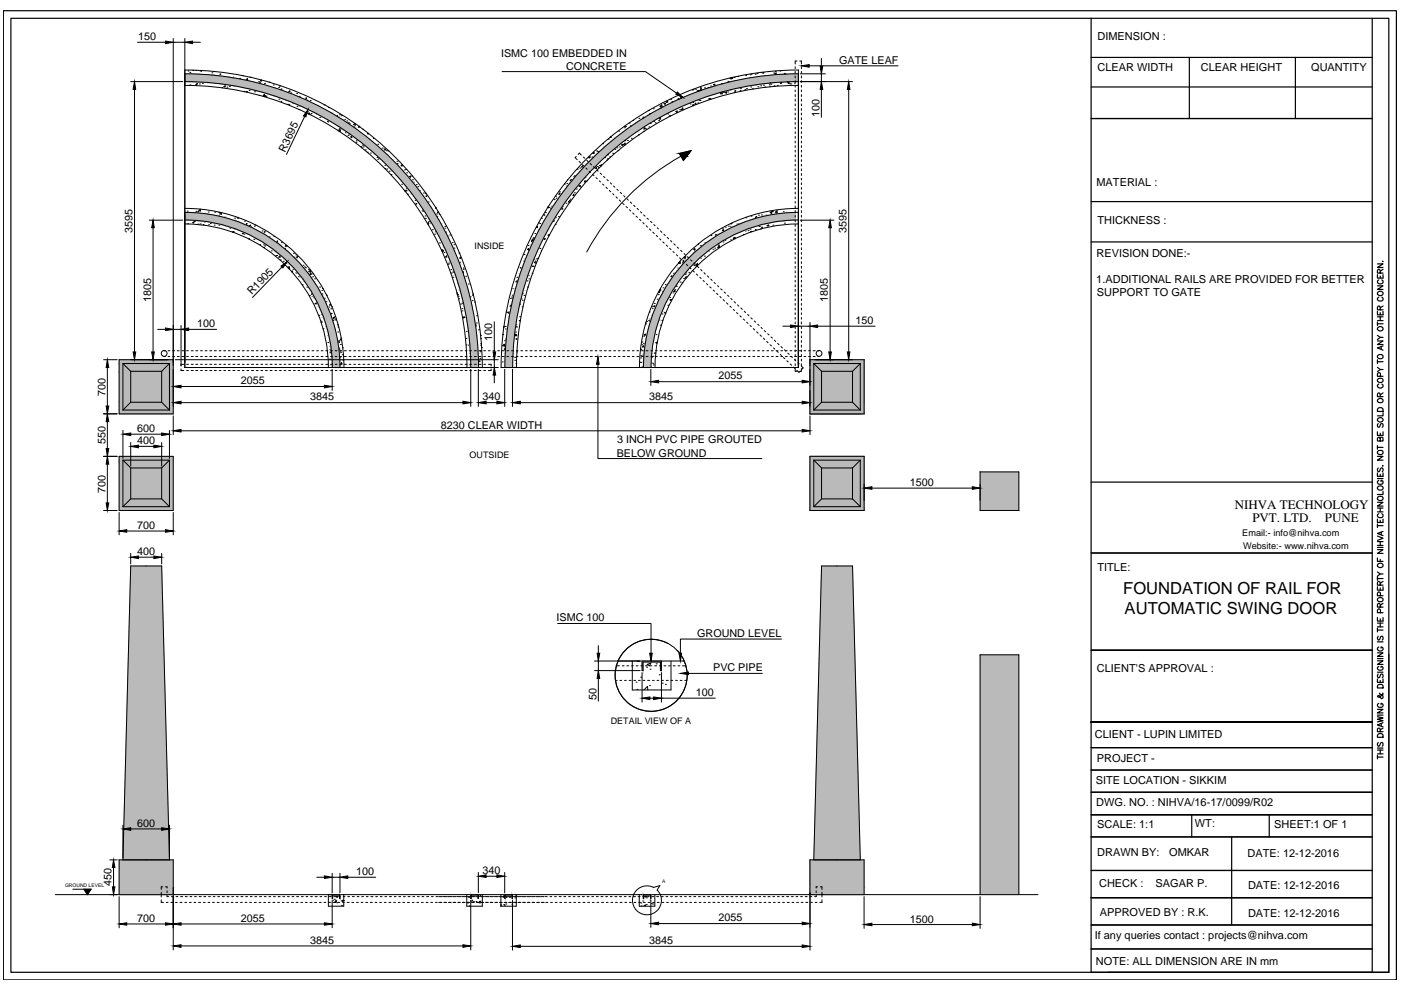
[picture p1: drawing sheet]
<svg xmlns="http://www.w3.org/2000/svg" width="297mm" height="210mm" viewBox="0 0 297 210" stroke-linecap="round" stroke-linejoin="round" font-family="sans-serif">
<defs><g id="words">
<g font-size="3.5">
<text x="238.2" y="125.8">FOUNDATION OF RAIL FOR</text>
<text x="238.4" y="130.1">AUTOMATIC SWING DOOR</text>
</g>
<g font-size="2.8">
<text x="261.8" y="107.9">NIHVA TECHNOLOGY</text>
<text x="265.5" y="110.7">PVT. LTD.</text>
<text x="280.9" y="110.7">PUNE</text>
</g>
<g font-size="2.3">
<text x="29.3" y="8.5">150</text>
<text x="232.7" y="8.6">DIMENSION :</text>
<text x="106.2" y="12">ISMC 100 EMBEDDED IN</text>
<text x="120" y="14.8">CONCRETE</text>
<text x="177.9" y="13.5">GATE LEAF</text>
<text x="232.7" y="15">CLEAR WIDTH</text>
<text x="254.6" y="15">CLEAR HEIGHT</text>
<text x="278" y="15">QUANTITY</text>
<text x="173.7" y="24.7" transform="rotate(-90 173.7 24.7)">100</text>
<text x="60.4" y="32.4" transform="rotate(-64 60.4 32.4)">R3695</text>
<text x="232.5" y="39.5">MATERIAL :</text>
<text x="232.7" y="47.6">THICKNESS :</text>
<text x="28.1" y="49.4" transform="rotate(-90 28.1 49.4)">3595</text>
<text x="179.5" y="49.4" transform="rotate(-90 179.5 49.4)">3595</text>
<text x="232.5" y="54.5">REVISION DONE:-</text>
<text x="32" y="64.1" transform="rotate(-90 32 64.1)">1805</text>
<text x="53.4" y="62.6" transform="rotate(-46 53.4 62.6)">R1905</text>
<text x="175.5" y="64.1" transform="rotate(-90 175.5 64.1)">1805</text>
<text x="232.4" y="60">1.ADDITIONAL RAILS ARE PROVIDED FOR BETTER</text>
<text x="232.6" y="62.8">SUPPORT TO GATE</text>
<text x="41.8" y="69.4">100</text>
<text x="181.4" y="68.7">150</text>
<text x="104.4" y="72.4" transform="rotate(-90 104.4 72.4)">100</text>
<text x="22.3" y="83.9" transform="rotate(-90 22.3 83.9)">700</text>
<text x="51" y="81.5">2055</text>
<text x="152.3" y="80.5">2055</text>
<text x="65.7" y="84.9">3845</text>
<text x="102.3" y="84.9">340</text>
<text x="137.7" y="84.9">3845</text>
<text x="22.3" y="94.2" transform="rotate(-90 22.3 94.2)">550</text>
<text x="29.1" y="91.6">600</text>
<text x="29.1" y="94.2">400</text>
<text x="93.5" y="90.9">8230 CLEAR WIDTH</text>
<text x="130.8" y="94">3 INCH PVC PIPE GROUTED</text>
<text x="130.8" y="96.8">BELOW GROUND</text>
<text x="22.3" y="104.4" transform="rotate(-90 22.3 104.4)">700</text>
<text x="192.9" y="103">1500</text>
<text x="29.1" y="112.1">700</text>
<text x="29.1" y="117.7">400</text>
<text x="232.7" y="121.1">TITLE:</text>
<text x="118" y="131.8">ISMC 100</text>
<text x="147.8" y="135">GROUND LEVEL</text>
<text x="151.2" y="142.3">PVC PIPE</text>
<text x="232.6" y="142.5">CLIENT'S APPROVAL :</text>
<text x="126.4" y="148.3" transform="rotate(-90 126.4 148.3)">50</text>
<text x="147.5" y="147.6">100</text>
<text x="232.1" y="156.5">CLIENT - LUPIN LIMITED</text>
<text x="232.6" y="161.6">PROJECT -</text>
<text x="232.4" y="166.2">SITE LOCATION - SIKKIM</text>
<text x="232.4" y="170.9">DWG. NO. : NIHVA/16-17/0099/R02</text>
<text x="29.1" y="175.3">600</text>
<text x="232.6" y="175.5">SCALE: 1:1</text>
<text x="253.4" y="175.4">WT:</text>
<text x="270.2" y="175.5">SHEET:1 OF 1</text>
<text x="75.5" y="185.5">100</text>
<text x="102.3" y="185.4">340</text>
<text x="232.6" y="181.5">DRAWN BY:</text>
<text x="247.9" y="181.6">OMKAR</text>
<text x="264.5" y="181.6">DATE: 12-12-2016</text>
<text x="23.7" y="187.9" transform="rotate(-90 23.7 187.9)">450</text>
<text x="233" y="188.1">CHECK :</text>
<text x="245" y="188.1">SAGAR P.</text>
<text x="264.6" y="188.4">DATE: 12-12-2016</text>
<text x="29.1" y="195.5">700</text>
<text x="51" y="195.5">2055</text>
<text x="152.3" y="195.4">2055</text>
<text x="192.9" y="195.6">1500</text>
<text x="233.2" y="194.2">APPROVED BY : R.K.</text>
<text x="264.6" y="194.5">DATE: 12-12-2016</text>
<text x="65.7" y="200.1">3845</text>
<text x="137.7" y="200.2">3845</text>
<text x="232.1" y="199">If any queries contact : projects@nihva.com</text>
<text x="232.4" y="204.6">NOTE: ALL DIMENSION ARE IN mm</text>
</g>
<g font-size="1.9">
<text x="100.6" y="52.7">INSIDE</text>
<text x="99.6" y="97.1">OUTSIDE</text>
<text x="263.4" y="113.6">Email:- info@nihva.com</text>
<text x="263.6" y="116.5">Website:- www.nihva.com</text>
<text x="129.5" y="153.4">DETAIL VIEW OF A</text>
</g>
<g font-size="1.1">
<text x="13.8" y="188.1">GROUND LEVEL</text>
<text x="140.4" y="187.2">A</text>
</g>
</g></defs>
<!-- layer: 0 -->
<g fill="none" stroke="#000" stroke-width=".21">
<path d="M27.7 17.3h11.1M28.5 19v55.6M29.2 9h5.9M36.7 8.2v79.5h-11.4v-11.4h11.4M36.7 9h2.5M39.2 8.2v69.7h66.4M39.2 17.3a60.6 60.6 0 0 1 60.6 60.6M39.2 18.1a59.8 59.8 0 0 1 59.8 59.8M39.2 15.6a62.3 62.3 0 0 1 62.3 62.3M39.2 14.8a63.1 63.1 0 0 1 63.1 63.1M39.9 15.1h.1M40.1 18.1h.1"/>
<path d="M40.2 15.4h.1M40.3 18h.1M40.4 15.7h.1M40.8 9h1.7M40.9 14.9h.1M41.5 14.9h.1M41.5 18l.3-.1-.1 .2zM41.7 17.7h.1M42.3 17.8h.1M42.4 15h.1M42.6 14.9l.1 .2 .1-.2M42.9 17.7h.1"/>
<path d="M44 17.5h.1M44.9 15.4h.1M45 15.9h.1M46.6 15.9h.1M46.6 15.7h.1M47.1 18.6h.1M47.5 18.3l.3-.1-.1 .2zM48.1 18.5h.1M48.6 18.3h.1M49.3 16.5l.2-.1v.1M49.7 18.3h.1M50.8 16.6h.1"/>
<path d="M51.2 18.5h.1M51.4 16h.1M51.8 19.4h.1M52.2 19.5h.1M52.3 19.4h.1M52.4 16.6l.1 .3h-.2zM52.8 19.2h.1M52.9 16.4h.1M53.8 19.2h.1M54 19.5h.1M54.8 17.3h.1M54.9 17.6h.1"/>
<path d="M55.1 17.4h.1M55.4 17l-.2 .1 .3 .1-.1-.2M56.1 17.7h.1M57.1 17.4h.1M57.9 18h.1M59.1 18.5h.1M59.3 18.3h.1M59.5 19l.3-.1-.1 .2zM61.1 19.6l.3-.3v.4l-.3-.1M61.4 19.3h.1M61.7 19.7h.1M62.9 19.8h.1"/>
<path d="M106.5 15.2h30.3l6.7 4.6M146.8 19.1h.1M146.9 19h.1M147 18.9l-.2 .1M147.5 18.9h.1M148 19.4l-.2-.1 .3-.1-.1 .2M148.5 18.5h.1M148.5 18.7h.1M148.7 19.2v-.3l-.4 .3h.2M149.4 18.6h.1M150.1 18.5h.1M150.7 18.2h.1"/>
<path d="M151.3 17.9h.3l-.1 .2zM152.7 19.7h.1M153 17.7h.1M153.1 19.5v.4h-.3zM153.4 19.6h.1M153.8 19.6l.3-.1-.1 .3zM154.3 19.5h.1M154.3 17.3h.1M154.8 16.6l.3-.1-.1 .2zM154.8 19h.1M155.1 16.6l.2-.2v.2zM155.6 16.4h.1"/>
<path d="M155.7 19.5h.1M155.8 19.2h.1M155.9 19.6v-.1l-.1 .2M156.4 16.2h.1M156.9 19.2h.1M157 18.7h.1M157.9 19h.1M158.1 16h.1M158.3 18.8h.1M159.1 15.9h.1M159.2 18.4h.1M159.2 15.7h.1"/>
<path d="M159.5 18.8h.1M160.1 15.7h.1M160.5 15.6h.1M160.7 18.4h.1M161.3 18.2h.1M161.4 15.4h.1M161.7 15.5h.1M161.8 15.4h.1M161.9 18.1h.1M162.2 18.4h.1M163 15.2h.1M163.1 18h.1"/>
<path d="M163.2 18.3h.1M163.2 17.6h.1M163.4 17.9h.1M164 15.5h.1M164.1 18.2h.1M164.3 15.6l.3-.1-.1 .2zM164.4 15.2h.1M164.8 18.1h.1M165.4 15.1h.1M165.4 17.7h.1M165.6 17.6h.1M166.3 15.6h.1"/>
<path d="M166.4 15.7h.1M166.9 17.3h.1M167.2 17.4l.1 .3h-.2zM167.4 17.8h.1M167.7 17.8h.1M168.4 17.6h.1M168.6 14.2v.3M168.6 15.1v.4M168.6 16.1v.4M168.6 17.1v.4M168.6 18.1v.4M168.6 19.1v.4"/>
<path d="M169 12.9h-.4v.7M169.3 17.3a60.6 60.6 0 0 0-60.6 60.6M169.3 18.1a59.8 59.8 0 0 0-59.8 59.8M169.3 15.6a62.3 62.3 0 0 0-62.3 62.3M169.6 12.9h.3v.7M169.7 17.3h11M169.7 15.6h5.3M169.9 14.2v.3M169.9 15.1v.4M169.9 16.1v.4M169.9 17.1v.4M169.9 18.1v.4"/>
<path d="M169.9 19.1v.4M171.6 14h18.8M174.1 12.4v1.6M174.1 15.6v1.7M174.1 19v5.9M179.9 19v55.6M54.9 20.2h.1M56 20.3l.2-.1v.3zM56 20l.1 .3h-.3zM56.2 20.5h.1M56.4 20.4h.1M59.1 21h.1"/>
<path d="M59.5 21.5h.1M60.6 21.3h.1M60.9 22.1h.1M61.2 22.1h.1M62.1 22h.1M63 22.5h.1M63.4 23.2h.1M63.4 20.4h.1M64.6 24.7l-3.9 8.1M64.8 20.8h.1M65 20.8l.1 .3h-.3zM65.2 23.7h.1"/>
<path d="M65.4 24.2l.2-.3v.3h-.2M65.7 24.3h.1M65.8 21.3h.1M65.9 24.1h.1M67 24l.1 .1M67.8 24.9h.1M68.7 22.3h.1M69.4 25.7l.3-.1-.1 .3zM69.6 22.8h.1M71.4 24.6l.1-.1v.2M71.6 26.7h.1M71.7 27.6h.1"/>
<path d="M71.7 24.8h.1M71.9 27.4l.3-.2-.1 .3zM72 24.3h.1M72.2 27.8l-.1-.2-.2 .2 .3 .1M72.4 24.5h.1M72.4 27.3h.1M72.4 27.2h.1M73.1 25.3h.1M73.2 28.1h.1M73.5 25.6h.1M73.8 28.7h.1M73.9 25.9h.1"/>
<path d="M74 28.6h.1M74.1 26.2h.1M74.4 29l.3-.1-.1 .3zM75 26.9h.1M75.3 26.1l-.3 .3 .3 .1v-.3M75.5 30.2h.1M75.5 29.9h.1M75.8 29.8h.1M76 27h.1M76 26.9h.1M76.1 26.8h.1M76.5 31.1h.1"/>
<path d="M76.6 31.2h.1M76.9 27.4h.1M77 31.1h.1M77.1 30.6l-.2 .1 .2 .1 .1-.1M77.5 31.8h.1M77.9 32.3h.1M78 28.2l-.1 .1h.2M78.6 32.5h.1M79.1 29.4h.1M80 33.4h.1M80.1 33.8h.1M80.1 30.6h.1"/>
<path d="M80.2 33.5h.1M81.1 31.4h.1M81.6 35h.1M81.6 35.8h.1M81.6 31.5l.1 .3h-.2zM81.9 31.9h.1M82 35.8h.1M82.2 32h.1M82.5 36.3h.1M82.9 37h.1M83.1 36.4h.1M84.1 34.2h.1"/>
<path d="M84.2 34.7h.1M85.2 39.1h.1M85.2 34.9l.1 .3h-.3zM85.8 36h.1M86 35.9h.1M86.2 40h.1M86.2 36.6h.1M86.8 37.5l.3-.2-.1 .3zM87.3 37.3h.1M87.4 38.1h.1M87.6 38.6h.1M88.3 39.1h.1"/>
<path d="M88.6 39.6h.1M119.7 39h.1M120.2 38.9h.1M120.2 39.4h.1M120.3 38.1v.1M120.7 38.9h.1M121.1 38v.3h-.2zM121.7 37.5h.1M121.8 37.2h.1M122.2 33.2l-.3 .2 .5 .5M122.4 35.9h.1M122.6 32.8l.2-.3 .5 .4"/>
<path d="M122.8 39.4l.2-.1v.3zM122.8 34.2l.3 .3M122.9 35.6h.1M123 39.7h.1M123.5 35.2l.1 .2h-.3zM123.5 34.9l.3 .3M123.7 33.3l.3 .3M124 37.7h.1M124.1 38.3v.3h-.2zM124.2 35.6l.3 .3M124.4 38.3h.1M124.4 34l.3 .3"/>
<path d="M124.7 33.3a62.9 62.9 0 0 1 44.6-18.5v63.1h-63.1a62.9 62.9 0 0 1 18.5-44.6zM124.7 33.4l.3 .1v-.2l-.2 .1M124.9 36.3l.3 .3M125 33.3h.1M125.1 34.7l.3 .3M125.5 33.3h.1M125.6 37l.3 .2M125.8 35.3l.3 .3M125.9 32.3l.1 .3-.3-.1zM126.4 37.7l.2 .2M126.5 35.4v.3h-.2zM126.5 32h.1"/>
<path d="M126.6 36l.2 .3M126.6 35.3h.1M126.7 32.1h.1M126.9 35.5h.1M127.1 38.3l.2 .3M127.1 35.1h.1M127.2 36.7l.3 .3M127.5 35.2v-.2l-.3 .1 .3 .1M127.7 39l.3 .3M127.8 30.5h.1M128 37.4l.3 .3M128.2 33.4h.1"/>
<path d="M128.5 39.7l.3 .3M128.6 33.9h.1M128.7 38.1l.3 .2M128.8 33.6h.1M128.9 32.7v.1h-.1M129 29.5h.1M129.3 33.3h.1M129.4 29.1h.1M129.4 38.8l.3 .2M129.5 28.9v.3l-.1-.1M129.9 32.5h.1M130.1 39.4l.3 .3"/>
<path d="M130.4 31.7h.1M130.8 31.4h.1M131 31.9h.1M131.2 27.8h.1M131.3 31.1h.1M131.8 30.7l.3-.1-.1 .2zM132.4 26.8h.1M132.4 27.1h.1M132.5 29.8h.1M132.5 30.7h-.3l.3-.4 .1 .4M132.6 26.8h.1M133 29.8h.1"/>
<path d="M133.4 26.1h.1M133.6 26.7h.1M133.8 29.3h.1M134.1 25.6h.1M135.4 28.6h.1M135.5 25.1h.1M136.2 25h.1M136.3 24.8h.1M136.4 27.8h.1M136.7 27.1l.1 .2h-.3zM136.8 27.3h.1M137.5 23.4h.1"/>
<path d="M137.6 26.9h.1M137.7 24.1h.1M137.9 26.1h.1M138.5 23.1h.1M138.6 25.7h.1M138.9 26h.1M139.6 25.6h.1M139.8 25.2h.1M139.8 25l.3-.1-.1 .2zM139.9 25.3h.1M139.9 22.5h.1M140.1 22.9h.1"/>
<path d="M140.3 22.2l.1 .4-.4-.1zM140.8 22l.3-.1-.1 .2zM141.3 21.7h.1M141.5 21.3l.1 .3h-.3zM141.6 24.2h.1M142.1 24.6v-.1l-.1 .2M142.2 21.1h.1M142.4 21.6h.1M143.3 23.7l.3-.2-.1 .3zM143.5 23.8h.1M143.7 20.9h.1M143.8 21.1h.1"/>
<path d="M144 32.5l2.5-.6-1.6 2.1zM144.1 23.3h.1M144.2 20.5h.1M144.3 20.6l.3-.1-.1 .3zM144.4 33.1a51 51 0 0 0-20 20.3M144.4 23.2l.4-.3v.4zM146.3 22h.1M146.9 21.7h.1M147 22.4l-.2-.1 .3-.1-.1 .2M147.3 22.1l.2-.2 .1 .2zM147.9 21.8h.1M148.2 21.3h.1"/>
<path d="M148.4 21.3h.1M150.3 21l.3-.1-.1 .2zM150.6 21h.1M168.6 20.1v.4M168.6 21v.4M168.6 22v.4M168.6 23v.4M168.6 24v.4M168.6 25v.4M168.6 26v.4M168.6 27v.3M168.6 27.9v.4"/>
<path d="M168.6 28.9v.4M168.6 29.9v.4M168.6 30.9v.4M168.6 31.9v.3M168.6 32.8v.5M168.6 33.9v.3M168.6 34.8v.4M168.6 35.8v.4M168.6 36.8v.4M168.6 37.8v.4M168.6 38.8v.3M168.6 39.7v.4"/>
<path d="M169.9 20.1v.4M169.9 21v.4M169.9 22v.4M169.9 23v.4M169.9 24v.4M169.9 25v.4M169.9 26v.4M169.9 27v.3M169.9 27.9v.4M169.9 28.9v.4M169.9 29.9v.4M169.9 30.9v.4"/>
<path d="M169.9 31.9v.3M169.9 32.8v.5M169.9 33.9v.3M169.9 34.8v.4M169.9 35.8v.4M169.9 36.8v.4M169.9 37.8v.4M169.9 38.8v.3M169.9 39.7v.4M31.7 46.7h7.1M32.5 48.3v26.3M39.2 46.6a31.3 31.3 0 0 1 31.3 31.3"/>
<path d="M39.2 47.5a30.4 30.4 0 0 1 30.4 30.4M39.2 45a32.9 32.9 0 0 1 32.9 32.9M39.2 44.2a33.7 33.7 0 0 1 33.7 33.7M39.7 44.8h.1M39.8 47.4h.1M40.8 47.2l.3-.1-.1 .2zM41.1 47h.1M41.2 46.9h.1M41.6 44.8h.1M41.9 44.9h.1M42 47.5h.1M42.4 47.5h.1"/>
<path d="M42.4 44.4l.1 .3h-.4zM43 47.6h.1M43.3 47.1h.1M43.4 45.2h.1M44.1 44.9h.1M44.2 47.7h.1M44.6 47.4h.1M45.4 47.7h.1M45.5 45h.1M46.3 45.7h.1M46.4 45h.1M46.4 47.7h.1"/>
<path d="M46.8 45.1l-.2 .3h.4l-.1-.3M47.6 46h.1M48.8 48.4h.1M49.4 49.3l-.1-.1 .3-.1v.2M49.7 48.5h.1M49.7 46.3h.1M49.9 46.7h.1M50.4 46.1l-.1 .1 .2 .1 .1-.1M51.3 49.5h.1M51.4 49.6h.1M51.7 49.6h.1M51.8 46.9h.1"/>
<path d="M52.1 47.7l.2-.3v.3h-.1M52.2 47.4h.1M52.8 50.7l.1-.1v.1M52.8 47.9l.3-.2-.1 .3zM53.1 48h.1M53.8 50.7h.1M53.9 47.9h.1M54 47.7h.1M55.1 51.9h.1M55.6 49h.1M55.9 51.8h.1M55.9 52.4h.1"/>
<path d="M56 49.3h.1M56 51.9h.1M56 49.1h.1M56.2 52.1h.1M57 50.3h.1M57.1 50.3h.1M57.5 53.2h.1M58.1 50.2h.1M58.4 54.2h.1M58.7 54.2h.1M58.8 51.1l.1 .3-.3-.1zM59 54.5h.1"/>
<path d="M59.4 54.2v.3h-.2zM59.4 55.1h.1M59.7 51.4h.1M59.8 56.6l-6.3 6.5M60.1 55.4h.1M60.4 52.6h.1M60.4 52.8h.2l-.1 .1M60.6 55.8h.1M60.7 52l-.2 .2h.4l-.1-.1M61 56.6h.1M61.1 56.8l.3-.2v.4M61.2 57h.2"/>
<path d="M61.8 57.6l.2-.1-.1 .2M62.1 57.1h.1M62.2 53.7h.1M62.3 54.6h.1M62.7 54h.1M62.8 54.6l.3-.2-.1 .3zM62.8 57.9l.2-.3v.3zM63.1 54.4h.1M63.3 58.7h.1M63.7 58.7h.1M64.2 56.2h.1M64.2 59.3h.1"/>
<path d="M64.3 59.5h.1M64.5 56.6h.1M64.8 56.8h.1M65.4 57.2h.1M65.5 57.6l.3-.3 .1 .4zM65.7 58.2h.1M65.7 58.1l.2-.2 .1 .3zM66.3 58.7h.1M66.3 58.1h.1M66.7 59.1h.1M85.8 40.5l.3-.2-.1 .3zM86.1 40.5h.1"/>
<path d="M86.4 41.2h.1M86.6 40.3h.1M88 42.5h.1M88.1 43.3h.1M88.2 43.2h.1M88.9 40.4h.1M89.5 44.7h.1M89.7 44.5h.1M89.8 40.9h.1M89.9 44.7l-.2 .1h.3M90.1 45.8h.1M90.2 46.3h.1"/>
<path d="M90.2 41h.1M90.3 41.6h.1M90.3 41.4h.1M90.6 47.4l.2-.2 .1 .4-.2-.1M90.8 42.8h.1M90.9 46.9h.1M91.2 47.3h.1M91.7 48.7h.1M92.1 49.6h.1M92.3 49.1h.1M92.3 44.1h.1M92.6 45.4h.1"/>
<path d="M92.6 45.9h.1M92.9 44.9l-.2 .2h.3l-.1-.2M93.2 51.5h.1M93.2 45.5h.1M93.6 52.9h.1M93.7 51.3h.1M93.7 53.2l.3-.1-.1 .2zM94.1 53.5h.1M94.3 48h.1M94.3 48.4h.1M94.5 49.2h.1M94.5 54.5l.2-.2v.2z"/>
<path d="M94.9 50.1h.1l-.1 .2M95 56h.1M95.1 55.8h.1M95.4 49.8h.1M95.6 57.2h.1M95.7 57.9h.1M95.9 51.5h.1M96 58.8h.1M96.1 57.4h.1M96.3 51.9h.1M96.3 52.6h.1M96.3 57.5l-.3 .2h.3"/>
<path d="M96.5 58.5h.1M97.3 53.7h.1M97.4 55.6h.1M97.6 54.5l.1 .3-.2-.1zM98.1 57.8l.1-.2 .1 .3h-.2M98.2 56.8h.1M98.2 57.1h.1M98.7 58.6h.1M109.6 58.8h.1M109.8 59.7l-.1-.3-.3 .4h.3M109.9 59h.1M110.3 56.8h.1"/>
<path d="M110.4 56.9h.1M111 55.4h.1M111.1 54h.1M111.7 54.2h.1M111.7 59.5h.1M112 52.1h.1M112 58.4h.1M112 53.1h.1M112 52.7l.1 .2h-.3zM112.1 59.1h.1M112.7 51.2l.3-.1-.1 .2zM112.7 51l.4-.4v.4z"/>
<path d="M112.8 57.9h.1M112.8 56.5h.1M112.8 51.2h.1M112.9 56.4h.1M113.1 50.4h.1M113.1 56.5h.1M113.2 55.1h.1M113.2 50.5h.1M113.3 55.7l.3-.3 .1 .4zM113.4 49.5h.1M113.7 48.2l.3-.2-.1 .3zM113.7 54.9h.1"/>
<path d="M114 54.8h.1M114.2 48.8h.1M114.2 47.3h.1M114.5 52.7h.1M114.5 47.4h.1M114.8 46.3h.1M114.8 53.1v.1M115.3 50.8h.1M115.3 45.6h.1M115.3 45.5h.1M115.4 50.7h.1M115.4 50.6h.1"/>
<path d="M115.6 45.1h.1M116.1 44l.2-.2v.3zM116.4 44h.1M116.4 49.9l.1-.2-.3 .2 .2 .1M116.7 44.2h.1M117 43.7h.1M117.2 46.8l.3-.1-.1 .3-.2-.2M117.5 42.3h.1M117.7 47.6h.1M117.8 46.2h.1M117.8 41.6h.1M117.9 42h.1"/>
<path d="M118.4 45.9h.1M118.6 40.7h.1M118.7 40.9v.3h-.2zM119.2 43.8h.1M119.2 44.1l.1 .2h-.2zM119.2 40.8h.1M119.3 40.8h-.1M120 43.1h.1M120.9 42.2h.1M120.9 42.8l-.1-.3-.3 .3 .3 .1M121.7 41.2v.2h-.2zM121.8 40.9h.1"/>
<path d="M122.2 40.1h.1M129.2 40.4l.3 .3M129.9 41l.3 .3M130.6 41.7l.3 .3M130.8 40.1l.3 .3M131.3 42.4l.3 .3M131.5 40.8l.3 .2M132 43.1l.3 .3M132.2 41.5l.3 .3M132.7 43.8l.3 .3M133 42.1l.2 .3M133.5 44.5l.2 .2"/>
<path d="M133.6 42.8l.3 .3M134.1 45.2l.3 .2M134.4 43.5l.2 .3M134.9 45.8l.3 .3M135.1 44.2l.3 .3M135.6 46.5l.3 .3M135.8 44.9l.2 .3M136.3 47.2l.3 .3M136.5 45.6l.3 .2M137 47.9l.3 .3M137.2 46.3l.3 .2M137.7 48.5l.3 .3"/>
<path d="M137.9 46.9l.3 .3M138.4 49.2l.3 .3M138.6 47.6l.3 .3M139.1 49.9l.3 .3M139.3 48.3l.3 .2M139.9 50.6l.2 .3M140 49l.3 .3M140.5 51.3l.3 .2M140.7 49.6l.3 .3M141.3 52l.2 .2M141.5 50.3l.3 .3M142 52.6l.3 .3"/>
<path d="M142.2 51l.2 .3M142.5 58.4v.3h-.2zM142.6 58.5h.1M142.7 53.3l.2 .3M142.8 57.9h.1M142.9 51.7l.3 .3M143.2 57.8h.1M143.4 54l.3 .3M143.6 52.4l.3 .2M143.7 56.8h.1M143.8 55.8l.4-.4v.5zM144 55.7h.1"/>
<path d="M144.1 54.7l.3 .3M144.2 59.8h.1M144.3 53.1l.3 .2M144.6 60h.1M144.8 55.2h.1M144.8 55.4l.3 .3M144.9 59h.1M144.9 55.8v-.3l-.2 .3h.2M145 53.7l.3 .3M145.1 54.8h.1M145.1 54.5l.3-.1-.1 .3zM145.3 58.2h.1"/>
<path d="M145.4 57.9h.1M145.5 58.9v-.2l-.2 .2 .2 .1M145.5 56l.3 .3M145.7 54.4l.3 .3M146 57.8h.1M146.2 56.7l.3 .3M146.4 55.1l.3 .3M146.9 57.4l.3 .3M147.1 53.6h.1M147.1 56.3h.1M147.1 56h.1M147.1 55.8l.3 .2"/>
<path d="M147.2 53.2h.1M147.3 52.7v.2h-.2zM147.4 56.4h.1M147.6 56.2l.3-.1-.1 .2zM147.6 58.1l.3 .3M147.7 56l.2-.2v.3zM147.9 56.5l.3 .3M148.1 51.7l-.1 .1M148.4 58.8l.3 .2M148.4 52.1h.1M148.5 54.7h.1M148.6 57.1l.2 .3"/>
<path d="M148.7 52.1h.1M149.1 59.5l.2 .2M149.3 57.8l.2 .3M149.3 54.3h.1M149.4 51.5h.1M150 58.5l.3 .3M150.3 53.1l.1 .1h-.3M150.7 59.2l.3 .3M150.7 49.9h.1M151.2 52.9h.1M151.4 59.9l.3 .2M151.5 52.6h.1"/>
<path d="M151.6 49.8h.1M151.7 49.8h.1M151.8 49.8h.1M152.1 51.8l.3-.1-.1 .3zM152.3 51.7h.1M152.5 52.1l.1 .4-.4-.1zM153.1 48.5h.1M153.1 48.8l.3-.1v.3zM153.3 51.3h.1M153.7 51h.1M153.8 48.2h.1M154.5 47.9h.1"/>
<path d="M154.8 48h.1M154.9 50.9h.1M155.1 47.3l.1 .1h-.2M155.6 50.5l.3-.1-.1 .2zM155.7 50.3v.3h-.2zM156.2 47.5h.1M156.9 47.4l-.2 .1M157.6 49.7h.1M158 49h.1M158.1 46.2h.1M158.6 48.9h.1M159 48.6h.1"/>
<path d="M159.2 45.8h.1M159.4 49.1l-.2 .1M160.1 48.7h.1M160.3 45.9h.1M160.3 46.3l-.2-.2 .3-.1-.1 .3M160.8 45.6h.1M161.1 47.7v.3l-.2-.1zM161.2 48.5h.1M161.4 45.6h.1M161.4 48.2h.1M161.5 48.3h.1M162.4 45.6h.1"/>
<path d="M162.6 47.8l.3-.1-.1 .2zM162.8 47.8h.1M163.3 45.1l.2-.2 .1 .2zM163.4 45.3h.1M163.6 44.8l.3-.1v.2zM163.9 47.7h.1M164.5 45.1h.1M164.5 45.3h.1M164.7 44.6l.1 .5-.4-.1zM166.1 44.9h.1M166.3 47.3h.1M166.4 45.2h.1"/>
<path d="M166.7 45h.1M168.6 40.7v.4M168.6 41.7v.4M168.6 42.7v.4M168.6 43.7v.4M168.6 44.6v.5M168.6 45.7v.3M168.6 46.6v.4M168.6 47.6v.4M168.6 48.6v.4M168.6 49.6v.4M168.6 50.6v.4"/>
<path d="M168.6 51.5v.4M168.6 52.5v.4M168.6 53.5v.4M168.6 54.5v.4M168.6 55.5v.4M168.6 56.5v.4M168.6 57.4v.5M168.6 58.4v.4M168.6 59.4v.4M169.3 46.6a31.3 31.3 0 0 0-31.3 31.3M169.3 47.5a30.4 30.4 0 0 0-30.4 30.4M169.3 45a32.9 32.9 0 0 0-32.9 32.9"/>
<path d="M169.3 44.2a33.7 33.7 0 0 0-33.7 33.7M169.7 46.7h7.1M169.9 40.7v.4M169.9 41.7v.4M169.9 42.7v.4M169.9 43.7v.4M169.9 44.6v.5M169.9 45.7v.3M169.9 46.6v.4M169.9 47.6v.4M169.9 48.6v.4M169.9 49.6v.4"/>
<path d="M169.9 50.6v.4M169.9 51.5v.4M169.9 52.5v.4M169.9 53.5v.4M169.9 54.5v.4M169.9 55.5v.4M169.9 56.5v.4M169.9 57.4v.5M169.9 58.4v.4M169.9 59.4v.4M176 48.3v26.3M22 76.3h2.8"/>
<path d="M22.8 77.9v8.2M26.1 77.1v9.8M26.1 77.1h9.8M26.1 77.1l1.6 1.6M27.7 78.7v6.6M27.7 78.7h6.6M33.4 69.8h1.7M34.3 78.7v6.6M34.8 74.4h.2M34.8 75.6h.2M35.6 74.4h.4M35.6 75.6h.4"/>
<path d="M35.9 77.1v9.8M35.9 77.1l-1.6 1.6M36.6 74.4h.4M36.6 75.6h.4M36.7 69.8h1.7M37.2 76.3h68.4M37.6 74.4h.4M37.6 75.6h.4M38.4 69v8.6M38.4 78.2v.4h.6M38.4 77.2h.6M38.6 74.4h.4"/>
<path d="M38.6 75.6h.4M39.6 78.6h.3M39.6 77.2h.3M39.6 74.4h.3M39.6 75.6h.3M40 69.8h5.9M40.5 78.6h.5M40.5 77.2h.5M40.5 74.4h.5M40.5 75.6h.5M41.5 78.6h.4M41.5 77.2h.4"/>
<path d="M41.5 74.4h.4M41.5 75.6h.4M42.5 78.6h.4M42.5 77.2h.4M42.5 74.4h.4M42.5 75.6h.4M43.5 78.6h.4M43.5 77.2h.4M43.5 74.4h.4M43.5 75.6h.4M44.5 78.6h.4M44.5 77.2h.4"/>
<path d="M44.5 74.4h.4M44.5 75.6h.4M45.5 78.6h.4M45.5 77.2h.4M45.5 74.4h.4M45.5 75.6h.4M46.5 78.6h.3M46.5 77.2h.3M46.5 74.4h.3M46.5 75.6h.3M47.4 78.6h.4M47.4 77.2h.4"/>
<path d="M47.4 74.4h.4M47.4 75.6h.4M48.4 78.6h.4M48.4 77.2h.4M48.4 74.4h.4M48.4 75.6h.4M49.4 78.6h.4M49.4 77.2h.4M49.4 74.4h.4M49.4 75.6h.4M50.4 78.6h.4M50.4 77.2h.4"/>
<path d="M50.4 74.4h.4M50.4 75.6h.4M51.4 78.6h.4M51.4 77.2h.4M51.4 74.4h.4M51.4 75.6h.4M52.4 78.6h.3M52.4 77.2h.3M52.4 74.4h.3M52.4 75.6h.3M53.3 78.6h.4M53.3 77.2h.4"/>
<path d="M53.3 74.4h.4M53.3 75.6h.4M54.3 78.6h.4M54.3 77.2h.4M54.3 74.4h.4M54.3 75.6h.4M55.3 78.6h.4M55.3 77.2h.4M55.3 74.4h.4M55.3 75.6h.4M56.3 78.6h.4M56.3 77.2h.4"/>
<path d="M56.3 74.4h.4M56.3 75.6h.4M57.3 78.6h.4M57.3 77.2h.4M57.3 74.4h.4M57.3 75.6h.4M58.3 78.6h.4M58.3 77.2h.4M58.3 74.4h.4M58.3 75.6h.4M59.3 78.6h.3M59.3 77.2h.3"/>
<path d="M59.3 74.4h.3M59.3 75.6h.3M60.2 78.6h.4M60.2 77.2h.4M60.2 74.4h.4M60.2 75.6h.4M61.2 78.6h.4M61.2 77.2h.4M61.2 74.4h.4M61.2 75.6h.4M62.2 78.6h.4M62.2 77.2h.4"/>
<path d="M62.2 74.4h.4M62.2 75.6h.4M63.2 78.6h.4M63.2 77.2h.4M63.2 74.4h.4M63.2 75.6h.4M64.1 60.4h.1M64.2 78.6h.3M64.2 77.2h.3M64.2 74.4h.3M64.2 75.6h.3M65.1 60.9h.1"/>
<path d="M65.1 78.6h.5M65.1 77.2h.5M65.1 74.4h.5M65.1 75.6h.5M65.6 62.6h.1M66.2 62.9h.1M66.2 78.6h.3M66.2 77.2h.3M66.2 74.4h.3M66.2 75.6h.3M66.2 62.2l-.2 .2h.3M66.5 63.1h.1"/>
<path d="M66.7 64.4h.1M67.1 64.2l.1 .2h-.3zM67.1 64h.1M67.1 78.6h.4M67.1 77.2h.4M67.1 74.4h.4M67.1 75.6h.4M67.6 66.9h.1M67.8 60.9h.1M68.1 68.1h.1M68.1 68.4h.1M68.1 78.6h.4"/>
<path d="M68.1 77.2h.4M68.1 74.4h.4M68.1 75.6h.4M68.1 66.7h.1M68.2 62.3h.1M68.2 61.6h.1M68.3 62.6h.1M68.4 61.2h.1M68.5 69.7h.1M68.7 63.2h.1M69.1 78.6h.4M69.1 77.2h.4"/>
<path d="M69.1 74.4h.4M69.1 75.6h.4M69.1 64h.1M69.1 69.3h.1M69.2 62.6h.1M69.4 70.3h.1M69.5 72.6h.1M69.5 71.1h.1M69.7 65.1h.1M69.9 76.1h.1M69.9 74.8h.1M70 73.4h.1"/>
<path d="M70 74.1h.1M70 74.6h.1M70.1 78.6h.4M70.1 64.4l-.2 .3h.2v-.2M70.1 77.2h.4M70.1 74.4h.4M70.1 75.6h.4M70.1 65.5h.1M70.2 66.5h.1M70.2 66.4h.1M70.3 65.1h.1M70.4 77h.1"/>
<path d="M70.4 78.3v4.5M70.5 67.8l.2-.3v.3h-.2M70.6 67.9h.1M70.7 67.3l.3-.1-.1 .2zM71.1 78.6h.3M71.1 77.2h.3M71.1 74.4h.3M71.1 75.6h.3M71.3 67.5l-.3 .3h.4M71.5 68.9h.1M71.6 70.4h.1M71.6 72.5l.3-.3 .1 .4-.3-.1"/>
<path d="M71.7 69.3h.1M71.8 73.8h.1M71.8 73.8l.1 .3M71.9 74.1h.1M72 75.8h.1M72 78.6h.4M72 74.4h.4M72 75.6h.4M72.1 74.5h.1M72.1 72h.1M72.2 73.1h.1M72.2 77.2l.3-.3v.3"/>
<path d="M72.2 71.7h.1M72.2 74.7h.1M72.2 77.2l.2-.3 .1 .3h-.5M72.4 71.9l-.2 .1 .2 .1M72.5 75.2h.1M72.6 73.7h.1M72.7 76.4h.1M73 78.6h.4M73 77.2h.4M73 74.4h.4M73 75.6h.4M74 78.6h.4"/>
<path d="M74 77.2h.4M74 74.4h.4M74 75.6h.4M75 78.6h.4M75 77.2h.4M75 74.4h.4M75 75.6h.4M76 78.6h.4M76 77.2h.4M76 74.4h.4M76 75.6h.4M76.9 78.6h.5"/>
<path d="M76.9 77.2h.5M76.9 74.4h.5M76.9 75.6h.5M78 78.6h.3M78 77.2h.3M78 74.4h.3M78 75.6h.3M78.9 78.6h.4M78.9 77.2h.4M78.9 74.4h.4M78.9 75.6h.4M79.9 78.6h.4"/>
<path d="M79.9 77.2h.4M79.9 74.4h.4M79.9 75.6h.4M80.9 78.6h.4M80.9 77.2h.4M80.9 74.4h.4M80.9 75.6h.4M81.9 78.6h.4M81.9 77.2h.4M81.9 74.4h.4M81.9 75.6h.4M82.9 78.6h.4"/>
<path d="M82.9 77.2h.4M82.9 74.4h.4M82.9 75.6h.4M83.8 78.6h.4M83.8 77.2h.4M83.8 74.4h.4M83.8 75.6h.4M84.8 78.6h.4M84.8 77.2h.4M84.8 74.4h.4M84.8 75.6h.4M85.8 78.6h.4"/>
<path d="M85.8 77.2h.4M85.8 74.4h.4M85.8 75.6h.4M86.8 78.6h.4M86.8 77.2h.4M86.8 74.4h.4M86.8 75.6h.4M87.8 78.6h.4M87.8 77.2h.4M87.8 74.4h.4M87.8 75.6h.4M88.8 78.6h.4"/>
<path d="M88.8 77.2h.4M88.8 74.4h.4M88.8 75.6h.4M89.8 78.6h.4M89.8 77.2h.4M89.8 74.4h.4M89.8 75.6h.4M90.7 78.6h.4M90.7 77.2h.4M90.7 74.4h.4M90.7 75.6h.4M91.7 78.6h.4"/>
<path d="M91.7 77.2h.4M91.7 74.4h.4M91.7 75.6h.4M92.7 78.6h.4M92.7 77.2h.4M92.7 74.4h.4M92.7 75.6h.4M93.7 78.6h.4M93.7 77.2h.4M93.7 74.4h.4M93.7 75.6h.4M94.7 78.6h.4"/>
<path d="M94.7 77.2h.4M94.7 74.4h.4M94.7 75.6h.4M95.7 78.6h.3M95.7 77.2h.3M95.7 74.4h.3M95.7 75.6h.3M96.6 78.6h.5M96.6 77.2h.5M96.6 74.4h.5M96.6 75.6h.5M96.9 62.2l.1 .3"/>
<path d="M97 62.5h.1M97.1 60h.1M97.1 60.1h.1M97.1 62.8h.1M97.3 63.4h.1M97.6 64.5h.1M97.6 78.6h.4M97.6 77.2h.4M97.6 74.4h.4M97.6 75.6h.4M97.9 65.4h.1M97.9 65.9h.1"/>
<path d="M98 64h.1M98 64.4h.1M98.2 67.3l.2-.1-.1 .2zM98.4 67.3h.1M98.6 78.6h.4M98.6 77.2h.4M98.6 74.4h.4M98.6 75.6h.4M98.8 71.7h.1M98.8 73.1h.1M98.9 70.3h.1M99.3 73.2h.1"/>
<path d="M99.3 60.2h.1M99.6 78.6h.4M99.6 77.2h.4M99.6 74.4h.4M99.6 75.6h.4M99.7 76.2h.1M99.7 62.9h.1M99.7 74.8h.1M99.7 76.1h.1M99.8 78.3v7.9M100.1 63.7h.1M100.1 62.6h.1"/>
<path d="M100.2 62.3h.1M100.6 78.6h.4M100.6 77.2h.4M100.6 74.4h.4M100.6 75.6h.4M100.6 64h.1M100.8 68.9h.1l-.1 .2M100.8 69.1h.1M101 68.5h.1M101 67h.1M101.4 78.3v7.9M101.5 69.9h.1"/>
<path d="M101.5 76.7l.2-.3 .1 .3zM101.6 78.6h.4M101.6 77.2h.4M101.6 74.4h.4M101.6 75.6h.4M101.8 76h.1M101.8 74.6h.1M101.9 73.2h.1M101.9 74.4h.1M101.9 71.1h.1M101.9 71.8h.1M101.9 72.8h.1"/>
<path d="M102.1 73.7h.1M102.1 73.6v.1M102.6 78.6h.3M102.6 77.2h.3M102.6 74.4h.3M102.6 75.6h.3M103.5 77.2h.6v.4M103.5 74.4h.4M103.5 75.6h.4M104.1 78.2v.4h-.6M104.5 74.4h.4M104.5 75.6h.4"/>
<path d="M104.8 68.2v6.4M104.8 76.3v1.6M104.8 79.5v1.7M105.5 74.4h.4M105.5 75.6h.4M106.5 76.7h.1M106.5 74.4h.4M106.5 75.6h.4M106.6 70.9h.1M106.6 73.3l.3-.3 .1 .4zM106.8 69.2h.1l-.1 .2M106.9 75.6h.1"/>
<path d="M107 72.2h.1M107 77.5h.1M107 78.3v7.9M107.1 73.6h.1M107.1 69.2h.1M107.1 69.8h.1M107.1 74v-.2l-.2 .3h.2M107.2 72.2h.1M107.2 71.9h.1M107.3 66.2h.1M107.5 74.4h.4M107.5 75.6h.4"/>
<path d="M107.6 66.3l.3-.1v.2zM107.8 67.6h.1M107.9 67.1h.1M108.2 63.3h.1M108.4 64.8v-.1l-.3 .2h.3M108.4 64.5h.1M108.4 74.4h.5M108.4 75.6h.5M108.5 63h.1M108.6 64h.1M108.6 62.6h.1M108.7 78.3v7.9"/>
<path d="M108.7 61.2h.1M108.8 63.2l-.1 .1M109.1 71l.3-.1-.1 .2zM109.1 77.9h.1M109.1 76.4h.1M109.1 75.8h.1M109.3 70.4h.1M109.3 69.3h.1M109.4 68.9h.1M109.4 71.8h.1M109.4 77.1h.1M109.4 72h.1"/>
<path d="M109.5 74.4h.3M109.5 75.6h.3M109.5 70.9l.1 .3h-.3zM109.5 69.3h.1M109.5 74.6h.1M110.2 67.2h.1M110.2 64.2l.1 .4-.2-.1M110.3 67.9l-.2 .1 .2 .1M110.4 74.4h.4M110.4 75.6h.4M110.5 63.4h.1M110.7 65.1h.1"/>
<path d="M110.7 63.7h.1M110.8 62.3h.1M110.8 61.9v.1M111.1 62.6h.1M111.4 74.4h.4M111.4 75.6h.4M111.8 60.9h.1M112.4 74.4h.4M112.4 75.6h.4M113.4 74.4h.4M113.4 75.6h.4M114.4 74.4h.4"/>
<path d="M114.4 75.6h.4M115.3 74.4h.4M115.3 75.6h.4M116.3 74.4h.4M116.3 75.6h.4M117.3 74.4h.4M117.3 75.6h.4M118.3 74.4h.4M118.3 75.6h.4M119.3 74.4h.4M119.3 75.6h.4M120.3 74.4h.4"/>
<path d="M120.3 75.6h.4M121.2 74.4h.5M121.2 75.6h.5M122.2 74.4h.4M122.2 75.6h.4M123.2 74.4h.4M123.2 75.6h.4M124.2 74.4h.4M124.2 75.6h.4M125.2 74.4h.4M125.2 75.6h.4M126.2 74.4h.4"/>
<path d="M126.2 75.6h.4M126.8 77.2v20h34.7M127.2 74.4h.3M127.2 75.6h.3M128.1 74.4h.5M128.1 75.6h.5M129.1 74.4h.4M129.1 75.6h.4M130.1 74.4h.4M130.1 75.6h.4M131.1 74.4h.4M131.1 75.6h.4"/>
<path d="M132.1 74.4h.4M132.1 75.6h.4M133 74.4h.5M133 75.6h.5M134.1 74.4h.3M134.1 75.6h.3M135 74.4h.4M135 75.6h.4M135.7 76.8h.1M135.8 76.9h.1M135.8 73.9v.1M135.8 75.4h.1"/>
<path d="M135.8 75.9h.1M135.9 74.1h.1M136 74.4h.4M136 75.6h.4M136.1 73.1h.1M136.1 72.5h.1M136.1 77.8h.1M136.3 75.3h.1M136.4 73.3l.1 .3h-.3zM136.4 72.8h.1M136.5 71.3h.1M136.6 71l.2-.1v.2z"/>
<path d="M136.9 68.3l.1 .4h-.2M137 74.4h.4M137 75.6h.4M137.1 68.1h.1M137.6 68l.3-.2-.1 .3zM137.7 66.2h.1M138 77.8l.1 .1M138 74.4h.4M138 75.6h.4M138 78.3v3.4M138 67.5h.1M138 76.9h.1"/>
<path d="M138.1 75.6h.2l-.1 .2-.1-.1M138.2 66.8h.1M138.2 65.1h.1M138.3 65.4h.1M138.4 77h.1M138.5 75.6h.1M138.5 77.4h.1M138.6 64.9l.3-.1-.1 .3zM138.7 64.3h.1M138.7 74.9h.1M138.8 74.8h.1M138.9 70.6l-.1 .1"/>
<path d="M139 74.4h.3M139 75.6h.3M139.1 70.9h.1M139.3 72.5l-.2 .2 .2 .1v-.2M139.3 63.4h.1M139.6 62.5h.1M139.6 61.9l.3-.1-.1 .2zM139.7 67.9h.1M139.9 74.4h.4M139.9 75.6h.4M140 68.9h.1M140.1 61.3v.2h-.2z"/>
<path d="M140.3 67.9h.1M140.4 66.6h.1M140.4 61.8h.1M140.6 61h.1M140.8 66.2h.1M140.9 74.4h.4M140.9 75.6h.4M141 66.4h.1M141 60.4h.1M141.5 60.1h.1M141.6 64.7h.1M141.9 74.4h.4"/>
<path d="M141.9 75.6h.4M142 63.1h.1M142.1 63.6l.3-.1-.1 .2zM142.7 62.1h.1M142.9 74.4h.4M142.9 75.6h.4M143.1 61.5h.1M143.1 61.5v.3h-.2zM143.3 60.5l-.1 .1M143.4 60.7h.1M143.9 74.4h.4M143.9 75.6h.4"/>
<path d="M144.9 74.4h.4M144.9 75.6h.4M145.9 74.4h.3M145.9 75.6h.3M146.8 74.4h.4M146.8 75.6h.4M147.8 74.4h.4M147.8 75.6h.4M148.8 74.4h.4M148.8 75.6h.4M149.8 60.1l.3 .3M149.8 74.4h.4"/>
<path d="M149.8 75.6h.4M150.5 60.8l.3 .3M150.8 74.4h.4M150.8 75.6h.4M151.2 61.5l.3 .3M151.8 74.4h.3M151.8 75.6h.3M151.9 62.2l.3 .3M152.1 60.6l.3 .2M152.6 62.9l.3 .2M152.7 74.4h.4M152.7 75.6h.4"/>
<path d="M152.8 61.2l.3 .3M153.3 63.5l.3 .3M153.5 61.9l.3 .3M153.7 74.4h.4M153.7 75.6h.4M154 64.2l.3 .3M154.2 62.6l.3 .3M154.7 74.4h.4M154.7 75.6h.4M154.8 64.9l.3 .3M155 63.3l.2 .2M155.5 65.6l.2 .3"/>
<path d="M155.6 64l.3 .2M155.7 74.4h.4M155.7 75.6h.4M156.2 66.3l.2 .2M156.4 64.6l.3 .3M156.7 74.4h.4M156.7 75.6h.4M156.9 67l.3 .2M157.1 65.3l.3 .3M157.6 67.6l.3 .3M157.7 74.4h.4M157.7 75.6h.4"/>
<path d="M157.8 66l.3 .3M158.3 68.3l.3 .3M158.5 66.7l.3 .3M158.7 74.4h.3M158.7 75.6h.3M159 69l.3 .2M159.2 67.4l.3 .2M159.6 74.4h.4M159.6 75.6h.4M159.7 69.7l.3 .3M159.9 68.1l.3 .2M160.4 70.3l.3 .3"/>
<path d="M160.6 74.4h.4M160.6 75.6h.4M160.6 68.7l.3 .3M161.1 71l.3 .3M161.4 69.4l.2 .3M161.6 74.4h.4M161.6 75.6h.4M161.9 71.7l.2 .3M162 70.1l.3 .2M162.5 72.4l.3 .3M162.6 74.4h.4M162.6 75.6h.4"/>
<path d="M162.8 70.8l.3 .2M163.3 73.1l.3 .2M163.5 71.4l.3 .3M163.6 74.4h.3M163.6 75.6h.3M164 73.8l.3 .2M164.2 72.1l.3 .3M164.5 74.4h.5M164.5 75.6h.5M164.7 74.5l.3 .2M164.9 72.8l.3 .3M165.4 75.1l.3 .3"/>
<path d="M165.6 74.4h.3M165.6 75.6h.3M165.6 73.5l.3 .3M166 69.2h1.6M166.1 75.8l.3 .3M166.3 74.2l.3 .3M166.5 74.4h.4M166.5 75.6h.4M166.8 76.5l.3 .2M167 74.9l.3 .2M167.5 74.4h.4M167.5 75.6h.4"/>
<path d="M167.5 77.2l.3 .3M167.8 75.6l.2 .2M168.3 77.8l.2 .3M168.4 76.2l.3 .3M168.5 74.4h.4M168.5 75.6h.4M168.6 78.1v.6h.4M168.6 60.4v.4M168.6 61.4v.4M168.6 62.4v.4M168.6 63.4v.3M168.6 64.3v.4"/>
<path d="M168.6 65.3v.4M168.6 66.3v.4M168.6 67.3v.4M168.6 68.3v.4M168.6 69.2v.5M168.6 70.3v.3M168.6 71.2v.4M168.6 72.2v.4M168.6 73.2v.4M168.6 74.2v.4M168.6 75.2v.4M168.6 76.1v.4"/>
<path d="M168.6 77.1v.4M168.9 78.5l.5 .4 .3-.2M169.1 76.9l.3 .3M169.3 69.2h2.4M169.5 74.4h.4M169.5 75.6h.4M169.9 77.6l.4 .4-.3 .3M169.9 78.1v.6h-.3M169.9 60.4v.4M169.9 61.4v.4M169.9 62.4v.4M169.9 63.4v.3"/>
<path d="M169.9 64.3v.4M169.9 65.3v.4M169.9 66.3v.4M169.9 67.3v.4M169.9 68.3v.4M169.9 69.2v.5M169.9 70.3v.3M169.9 71.2v.4M169.9 72.2v.4M169.9 73.2v.4M169.9 74.2v.4M169.9 75.2v.4"/>
<path d="M169.9 76.1v.4M169.9 77.1v.4M170.5 74.4h.3M170.5 75.6h.3M171.4 74.4h.4M171.4 75.6h.4M171.7 68.4v19.3h11.5v-11.4h-11.5M172.4 74.4h.4M172.4 75.6h.4M172.5 77.1v9.8M172.5 77.1h9.9M172.5 77.1l1.7 1.6"/>
<path d="M173.3 69.2h12.2M173.4 74.4h.2M173.4 75.6h.2M174.2 78.7v6.6M174.2 78.7h6.5M180.7 78.7v6.6M182.4 77.1v9.8M182.4 77.1l-1.7 1.6M22 96.8h2.8M22 87.7h2.8M22.8 89.4v5.7M22.8 98.4v8.2"/>
<path d="M25.3 96.8h11.4v11.4h-11.4zM26.1 97.6h9.8M26.1 91.3v5.9M26.1 97.6v9.8M26.1 97.6l1.6 1.6M26.1 86.9h9.8M27.7 99.2h6.6M27.7 93.8v5M27.7 99.2v6.6M27.7 85.3h6.6M27.7 85.3l-1.6 1.6M27.7 92.1h6.6"/>
<path d="M29.4 94.6h3.2M34.3 93.8v5M34.3 99.2v6.6M34.3 85.3l1.6 1.6M35.9 91.3v5.9M35.9 97.6v9.8M35.9 97.6l-1.6 1.6M36.7 88.2v3.9M38.4 85.4h59.8M38.4 91.3h131.7M38.4 81.9h30.4M103.1 85.4h2.3"/>
<path d="M110.3 85.4h59.8M139.6 80.9h30.5M171.7 88.2v3.9M171.7 96.8h11.5v11.4h-11.5zM172.5 97.6h9.9M172.5 97.6v9.8M172.5 97.6l1.7 1.6M172.5 86.9h9.9M174.2 99.2h6.5M174.2 99.2v6.6M174.2 85.3h6.5M174.2 85.3l-1.7 1.6"/>
<path d="M180.7 99.2v6.6M180.7 85.3l1.7 1.6M182.4 97.6v9.8M182.4 97.6l-1.7 1.6M22 108.2h2.8M25.3 108.7v4.7M26.1 107.4h9.8M26.9 112.6h8.2M27.7 117.3v2.3M27.7 105.8h6.6M27.7 105.8l-1.6 1.6M29.4 118.1h3.2"/>
<path d="M34.3 117.3v2.3M34.3 105.8l1.6 1.6M36.7 108.7v4.7M172.5 107.4h9.9M174.2 105.8h6.5M174.2 105.8l-1.7 1.6M180.7 105.8l1.7 1.6M184.9 103.5h21.2M207.8 100.1h8.2v8.1h-8.2zM118.2 132.2h19.8v6.3M126.9 136.9v1.6M141.6 136.4a7.6 7.6 0 0 0-11.2 6.3 7.6 7.6 0 0 0 10.3 7.6 7.6 7.6 0 0 0 2.8-12.5"/>
<path d="M165.7 135.5h-21.4v3M126.1 140.2h19M126.1 142.2h9.6M126.9 140.2v2M126.9 143.8v4.9M130.5 144.3h.3M130.6 141.2h.7M131.4 144.3h.4M131.9 141.2h.4M132.4 144.3h.4M132.9 141.2h.4M133.4 144.3h.4"/>
<path d="M133.9 141.2h.4M134.1 140.2v6.1h8.2v-6.1M134.4 144.3h.4M134.9 144.6h.1M134.9 141.2h.4M135 146.2h.1M135.1 140.2h.5M135.4 144.3h.3M135.8 143.6h.1M135.9 141.2h.4M136.1 140.2v2h.2v-1.8h3.7v1.8h.2v-2M136.1 142.6v6.3"/>
<path d="M136.3 144.3h.4M136.5 146.3l.8-.8 .1 .8M136.8 141.2h.4M137.1 141.5h.1M137.2 140.9l.8-.3-.3 .6zM137.3 144.3h.4M137.7 145.4h.1M137.8 148h.8M137.8 141.9h.1M137.8 141.2h.4M138.3 144.3h.4M138.8 141.2h.4"/>
<path d="M139.1 140.7h.1M139.3 144.3h.4M139.8 143.1h.1M139.8 141.2h.4M140.2 142.6v6.3M140.2 148h11.5M140.3 144.3h.4M140.4 144.9h.1M140.8 141.2h.4M141.1 145.1h.1M141.3 144.3h.4M141.8 141.2h.3"/>
<path d="M142.3 144.3h.3M142.7 141.2h.5M143.2 144.3h.4M143.7 141.2h.4M144.2 144.3h.4M144.7 141.2h.7M145.2 144.3h.4M146 142.8h15.6M26.1 174.9v7M27.7 175.8h6.6M35.9 174.9v7M11.7 189.7h208.4"/>
<path d="M15.4 188.5h3.9l-.8 1.2-.7-1.2M23.3 182.3h1.5M24.1 183.9v4.1M25.3 189.7v-7.4h11.4v19.1M25.3 190.1v6.6M26.1 182.3l1.6-62.3h6.6l1.6 62.3M26.9 195.9h8.2M34.2 189.2v1M34.2 190.8v.5h.5M34.5 188h-.3v.6M35.1 188h.3v.3M35.2 191.3h.4"/>
<path d="M35.4 189.9v.2h.4M35.4 188.9v.4M36.2 191.3h.4M36.4 190.1h.3M37.2 191.3h.4M37.3 190.1h.4M38.2 191.3h.4M38.3 190.1h.4M38.4 195.9h30.4M39.2 191.3h.4M39.3 190.1h.4M40.2 191.3h.3"/>
<path d="M40.3 190.1h.4M41.1 191.3h.4M41.3 190.1h.3M42.1 191.3h.4M42.2 190.1h.5M43.1 191.3h.4M43.2 190.1h.4M44.1 191.3h.4M44.2 190.1h.4M45.1 191.3h.4M45.2 190.1h.4M46 191.3h.5"/>
<path d="M46.2 190.1h.4M47.1 191.3h.3M47.1 190.1h.5M48 191.3h.4M48.2 190.1h.3M49 191.3h.4M49.1 190.1h.4M50 191.3h.4M50.1 190.1h.4M51 191.3h.4M51.1 190.1h.4M52 191.3h.4"/>
<path d="M52.1 190.1h.4M52.9 191.3h.4M53.1 190.1h.4M53.9 191.3h.4M54 190.1h.4M54.9 191.3h.4M55 190.1h.4M55.9 191.3h.4M56 190.1h.4M56.9 191.3h.4M57 190.1h.4M57.9 191.3h.4"/>
<path d="M58 190.1h.4M58.9 191.3h.4M59 190.1h.4M59.8 191.3h.4M60 190.1h.4M60.8 191.3h.4M60.9 190.1h.4M61.8 191.3h.4M61.9 190.1h.4M62.8 191.3h.4M62.9 190.1h.4M63.8 191.3h.4"/>
<path d="M63.9 190.1h.4M64.8 191.3h.3M64.9 190.1h.4M65.7 191.3h.5M65.9 190.1h.3M66.7 191.3h.4M66.8 190.1h.5M67.2 186h1.6M67.7 191.3h.4M67.8 190.1h.4M68.7 191.3h.4M68.8 190.1h.4"/>
<path d="M69.6 189.7v2.4h3.3v-2.4M69.7 191.3h.4M69.8 190.1h.4M70.2 190h.1M70.4 185.2v4.1M70.4 189.7v.8l.1-.7h1.5l.1 .7v-.8M70.4 190.9v5.8M70.4 186h1.7M70.6 190.9h.1M70.6 191.3h.5M70.8 190.1h.4M70.9 190.7h.1"/>
<path d="M71.1 191.1h.1M71.2 190.9h.1M71.2 191l.1 .4-.4-.1zM71.4 191.4h.1M71.5 189.9l.1 .3h-.3zM71.7 191.3h.3M71.8 190.1h.4M72.1 185.2v4.1M72.4 191l.3-.1-.1 .2zM72.4 192h.1M72.6 191.3h.4M72.8 190.1h.3"/>
<path d="M72.8 191h.1M73.6 191.3h.4M73.7 190.1h.4M73.7 186h6M74.6 191.3h.4M74.7 190.1h.4M75.6 191.3h.4M75.7 190.1h.4M76.6 191.3h.3M76.7 190.1h.4M77.5 191.3h.5M77.7 190.1h.3"/>
<path d="M78.5 191.3h.4M78.6 190.1h.5M79.5 191.3h.4M79.7 190.1h.3M80.5 191.3h.4M80.6 190.1h.4M81.5 191.3h.4M81.6 190.1h.4M82.5 191.3h.4M82.6 190.1h.4M83.5 191.3h.3M83.6 190.1h.4"/>
<path d="M84.4 191.3h.4M84.6 190.1h.3M85.4 191.3h.4M85.5 190.1h.4M86.4 191.3h.4M86.5 190.1h.4M87.4 191.3h.4M87.5 190.1h.4M88.4 191.3h.4M88.5 190.1h.4M89.4 191.3h.3M89.5 190.1h.4"/>
<path d="M90.3 191.3h.4M90.5 190.1h.4M91.3 191.3h.4M91.5 190.1h.3M92.3 191.3h.4M92.4 190.1h.4M93 191.3h.7M93 190.1h.8M94 190.1h.8M94.1 191.3h.6M94.9 190.1h.9M95.1 191.3h.6"/>
<path d="M96 190.1h.8M96 191.3h.6M96.9 190.1h.8M97.1 191.3h.5M97.9 190.1h.8M98 191.3h.6M98.9 190.1h.8M99 189.7v2.4h3.3v-2.4M99 191.3h.6M99.1 191.5h.1M99.3 190.3h.1M99.5 192.1h.1"/>
<path d="M99.8 189.7v.8l.1-.7h1.5M99.8 190.9v10.5M99.9 191l.2-.1v.2zM99.9 190.1h.8M100 191.3h.6M100.2 189.8h.1M100.3 190h.1M100.4 191.2h.1M100.9 190.1h.8M100.9 191.2h.1M101 191.3h.5M101.4 190.5h.1"/>
<path d="M101.4 185v4.3M101.4 189.7v.8M101.8 191.1h.1M101.8 189.9h.1M101.8 191v.5l-.3-.1zM101.8 190.1h.9M102 191.3h.6M102.8 190.1h.9M102.9 191.3h.6M103.1 185.8h2.3M103.8 190.1h.8M103.9 191.3h.6"/>
<path d="M104.8 190.1h.8M104.9 191.3h.6M105.8 190.1h.8M105.9 191.3h.6M106.2 191.8v.3M106.2 189.7v2.4M106.8 190.1h.8M106.8 190v.2h-.2zM106.8 191.8h.1M106.9 191.3h.6M106.9 191.9h.1M107 190.2h.1"/>
<path d="M107 190.4h.1M107 189.7v.8l.1-.7h1.5l.1 .7v-.8M107 185v4.3M107.3 191.7h.1M107.3 190.3h.1M107.6 189.9h.1M107.8 190.1h.8M107.9 191.3h.5M108 190.3h.1M108.5 191.7h.1M108.7 190.9v10.6M108.7 190.1h.8"/>
<path d="M108.9 191.3h.5M109.2 190.4h.1M109.2 191.4h.1M109.4 191.4h.1M109.4 190h.1M109.5 189.9l-.2 .1 .2 .1M109.5 189.7v2.4h-3.3M109.7 190.1h.9M109.8 191.3h.6M110.7 190.1h.8M110.8 191.3h.6M111.7 190.1h.8"/>
<path d="M111.8 191.3h.6M112.7 190.1h.8M112.8 191.3h.6M113.7 190.1h.8M113.8 191.3h.6M114.6 190.1h.8M114.8 191.3h.6M115.6 190.1h.4M115.7 191.3h.4M116.6 190.1h.4M116.7 191.3h.4M117.6 190.1h.4"/>
<path d="M117.7 191.3h.4M118.6 190.1h.4M118.7 191.3h.4M119.5 190.1h.5M119.7 191.3h.4M120.6 190.1h.3M120.7 191.3h.4M121.5 190.1h.4M121.7 191.3h.3M122.5 190.1h.4M122.6 191.3h.4M123.5 190.1h.4"/>
<path d="M123.6 191.3h.4M124.5 190.1h.4M124.6 191.3h.4M125.5 190.1h.3M125.6 191.3h.4M126.4 190.1h.5M126.6 191.3h.3M127.4 190.1h.4M127.5 191.3h.5M128.4 190.1h.4M128.6 191.3h.3M129.4 190.1h.4"/>
<path d="M129.5 191.3h.4M130.4 190.1h.4M130.5 191.3h.4M131.3 190.1h.5M131.5 191.3h.4M132.4 190.1h.3M132.5 191.3h.4M133.3 190.1h.4M133.5 191.3h.3M134.3 190.1h.4M134.4 191.3h.4M135.3 190.1h.4"/>
<path d="M135.4 191.3h.4M135.5 189.7v2.4h3.3v-2.4M135.9 191.5h.1M135.9 192.1h.1M136.3 191h.1M136.3 190.1h.4M136.4 189.7v.8l.1-.7h1.5M136.4 191.3h.4M136.5 192.1l.3-.3v.3M136.8 190.2h.1M136.8 190l.3-.1-.1 .2zM137 191.8h.1"/>
<path d="M137.1 190.4h.1M137.3 190.1h.4M137.4 191.3h.4M137.6 189.9h.1M137.8 190.8h.1M138 190.5h.1M138 189.7v.8M138 190.9v5.7M138.1 191.6h.1M138.2 190.1h.4M138.4 191.7h.1M138.4 191.3h.4"/>
<path d="M139.2 190.1h.4M139.3 191.3h.5M139.4 188.7a3.1 3.1 0 0 1-1.2 5.1 3.1 3.1 0 0 1-4.1-3.1 3.1 3.1 0 0 1 4.5-2.5l1.3-.4-.6 1M139.6 195.8h30.5M140.2 190.1h.4M140.4 191.3h.3M141.2 190.1h.4M141.3 191.3h.4M142.2 190.1h.4M142.3 191.3h.4M143.2 190.1h.4M143.3 191.3h.4"/>
<path d="M144.2 190.1h.4M144.3 191.3h.4M145.1 190.1h.4M145.3 191.3h.4M146.1 190.1h.4M146.2 191.3h.4M147.1 190.1h.4M147.2 191.3h.4M148.1 190.1h.4M148.2 191.3h.4M149.1 190.1h.4M149.2 191.3h.4"/>
<path d="M150.1 190.1h.3M150.2 191.3h.4M151 190.1h.5M151.2 191.3h.4M152 190.1h.4M152.2 191.3h.4M153 190.1h.4M153.1 191.3h.4M154 190.1h.4M154.1 191.3h.4M155 190.1h.4M155.1 191.3h.4"/>
<path d="M156 190.1h.4M156.1 191.3h.4M157 190.1h.3M157.1 191.3h.4M157.9 190.1h.4M158.1 191.3h.3M158.9 190.1h.4M159 191.3h.5M159.9 190.1h.4M160 191.3h.4M160.9 190.1h.4M161 191.3h.4"/>
<path d="M161.9 190.1h.3M162 191.3h.4M162.8 190.1h.5M163 191.3h.4M163.9 190.1h.3M164 191.3h.4M164.8 190.1h.4M165 191.3h.3M165.8 190.1h.4M165.9 191.3h.4M166.8 190.1h.4M166.9 191.3h.4"/>
<path d="M167.8 190.1h.4M167.9 191.3h.4M168.8 190.1h.3M168.9 191.3h.4M169.7 190.1h.4M169.9 191.3h.4M170.7 190.1h.4M170.8 191.3h.5M171.7 190.1h.4M171.9 191.3h.3M172.5 182.3l1.7-62.3h6.5l1.7 62.3M172.8 191.3h.4"/>
<path d="M173 189.9v.2h-.3M173 188.9v.4M173.3 188h-.3v.3M173.9 188h.4v.6M174.3 190.8v.5h-.5M174.3 189.2v1M183.2 189.7v-7.4h-11.5v19.2M183.2 190.1v6.7M184.9 196h21.2M207.8 189.7v-50.9h8.2v50.9M207.8 190.1v6.7M38.4 200.6h59.8"/>
<path d="M110.3 200.6h59.8"/>
<circle cx="34.8" cy="74.9" r=".61"/>
<circle cx="173.7" cy="74.9" r=".61"/>
<circle cx="138.1" cy="143.2" r="7.6"/>
</g>
<g fill="#bababa" stroke="#bababa" stroke-width=".21">
<path d="M26.1 97.6l1.6 1.6h-1.6z"/>
<path d="M26.1 99.2h1.6v6.6z"/>
<path d="M34.3 99.2l1.6-1.6v1.6z"/>
<path d="M34.3 99.2h1.6v6.6z"/>
<path d="M172.5 97.6l1.7 1.6h-1.7z"/>
<path d="M172.5 99.2h1.7v6.6z"/>
<path d="M180.7 99.2l1.7-1.6v1.6z"/>
<path d="M180.7 99.2h1.7v6.6z"/>
<path d="M26.1 77.1l1.6 1.6h-1.6z"/>
<path d="M26.1 85.3h1.6l-1.6 1.6z"/>
<path d="M34.3 78.7l1.6-1.6v1.6z"/>
<path d="M34.3 78.7h1.6v6.6z"/>
<path d="M172.5 77.1l1.7 1.6h-1.7z"/>
<path d="M172.5 78.7h1.7v6.6z"/>
<path d="M180.7 78.7l1.7-1.6v1.6z"/>
<path d="M180.7 78.7h1.7v6.6z"/>
<path d="M39.2 45l2.4 .1z"/>
<path d="M165.3 15.8l3.3-.2v.2z"/>
<path d="M125.9 33.3h2.4l-1.1 1.1z"/>
<path d="M123.9 35.3l1.2 1.1h-2.2z"/>
<path d="M166.3 45.2l2.3-.2v.2z"/>
<path d="M146.4 54.3h2.3l-.3 .4z"/>
<path d="M145.1 55.6l1.1 1.2h-2.1z"/>
<path d="M145.5 55.1l.5-.4 .5 .4z"/>
<path d="M145.3 55.8h1.9l-.5 .5z"/>
<path d="M124.3 34.8l.5-.4 .5 .4z"/>
<path d="M124.1 35.5h1.9l-.5 .5z"/>
<path d="M39.2 15.6l3.2 .1z"/>
<path d="M168.9 15.6h.4z"/>
<path d="M27.7 120l-1.6 62.3h9.8zM27.7 120h6.6l1.6 62.3z"/>
<path d="M25.3 182.3v5.7h11.4zM25.3 182.3h11.4v5.7z"/>
<path d="M35.4 188v1.7h1.3zM35.4 188h1.3v1.7z"/>
<path d="M25.3 188v1.7h8.9zM25.3 188h8.9v1.7z"/>
<path d="M174.2 120l-1.7 62.3h9.9zM174.2 120h6.5l1.7 62.3z"/>
<path d="M171.7 182.3v5.7h11.5zM171.7 182.3h11.5v5.7z"/>
<path d="M174.3 188v1.7h8.9zM174.3 188h8.9v1.7z"/>
<path d="M171.7 188v1.7h1.3zM171.7 188h1.3v1.7z"/>
<path d="M173 188v1.7h1.3zM173 188h1.3v1.7z"/>
<path d="M207.8 138.8v50.9h8.2zM207.8 138.8h8.2v50.9z"/>
<path d="M34.2 188v1.7h1.2zM34.2 188h1.2v1.7z"/>
<path d="M25.3 96.8v.8h11.4zM25.3 96.8h11.4v.8z"/>
<path d="M35.9 97.6v9.8h.8zM35.9 97.6h.8v9.8z"/>
<path d="M25.3 97.6v9.8h.8zM25.3 97.6h.8v9.8z"/>
<path d="M25.3 107.4v.8h11.4zM25.3 107.4h11.4v.8z"/>
<path d="M27.7 99.2v6.6h6.6zM27.7 99.2h6.6v6.6z"/>
<path d="M26.1 99.2v6.6h1.6zM26.1 105.8h1.6l-1.6 1.6z"/>
<path d="M26.1 107.4h9.8l-8.2-1.6zM27.7 105.8h6.6l1.6 1.6z"/>
<path d="M34.3 99.2v6.6h1.6zM34.3 105.8h1.6v1.6z"/>
<path d="M26.1 97.6l1.6 1.6h6.6zM26.1 97.6h9.8l-1.6 1.6z"/>
<path d="M171.7 96.8v.8h11.5zM171.7 96.8h11.5v.8z"/>
<path d="M182.4 97.6v9.8h.8zM182.4 97.6h.8v9.8z"/>
<path d="M171.7 97.6v9.8h.8zM171.7 97.6h.8v9.8z"/>
<path d="M171.7 107.4v.8h11.5zM171.7 107.4h11.5v.8z"/>
<path d="M174.2 99.2v6.6h6.5zM174.2 99.2h6.5v6.6zM172.5 97.6l1.7 1.6h6.5zM172.5 97.6h9.9l-1.7 1.6z"/>
<path d="M172.5 99.2v6.6h1.7zM172.5 105.8h1.7l-1.7 1.6z"/>
<path d="M172.5 107.4h9.9l-8.2-1.6zM174.2 105.8h6.5l1.7 1.6z"/>
<path d="M180.7 99.2v6.6h1.7zM180.7 105.8h1.7v1.6z"/>
<path d="M25.3 76.3v.8h11.4zM25.3 76.3h11.4v.8z"/>
<path d="M35.9 77.1v1.6h.8zM35.9 77.1h.8v1.6z"/>
<path d="M26.1 77.1l1.6 1.6h6.6zM26.1 77.1h9.8l-1.6 1.6z"/>
<path d="M25.3 77.1v1.6h.8zM25.3 77.1h.8v1.6z"/>
<path d="M35.9 78.7v6.6h.8zM35.9 78.7h.8v6.6z"/>
<path d="M26.1 78.7v6.6h1.6zM26.1 78.7h1.6v6.6z"/>
<path d="M25.3 78.7v6.6h.8zM25.3 78.7h.8v6.6z"/>
<path d="M35.9 85.3v1.6h.8zM35.9 85.3h.8v1.6z"/>
<path d="M26.1 86.9h9.8l-8.2-1.6zM27.7 85.3h6.6l1.6 1.6z"/>
<path d="M25.3 85.3v1.6h.8zM25.3 85.3h.8v1.6z"/>
<path d="M25.3 86.9v.8h11.4zM25.3 86.9h11.4v.8z"/>
<path d="M34.3 78.7v6.6h1.6zM34.3 85.3h1.6v1.6z"/>
<path d="M27.7 78.7v6.6h6.6zM27.7 78.7h6.6v6.6z"/>
<path d="M171.7 76.3v.8h11.5zM171.7 76.3h11.5v.8z"/>
<path d="M182.4 77.1v9.8h.8zM182.4 77.1h.8v9.8z"/>
<path d="M171.7 77.1v9.8h.8zM171.7 77.1h.8v9.8z"/>
<path d="M171.7 86.9v.8h11.5zM171.7 86.9h11.5v.8z"/>
<path d="M172.5 77.1l1.7 1.6h6.5zM172.5 77.1h9.9l-1.7 1.6z"/>
<path d="M172.5 78.7v6.6h1.7zM172.5 85.3h1.7l-1.7 1.6z"/>
<path d="M172.5 86.9h9.9l-8.2-1.6zM174.2 85.3h6.5l1.7 1.6z"/>
<path d="M180.7 78.7v6.6h1.7zM180.7 85.3h1.7v1.6z"/>
<path d="M174.2 78.7v6.6h6.5zM174.2 78.7h6.5v6.6z"/>
<path d="M39.2 45.1v.3h4.8zM39.2 45.1h2.4l2.4 .3z"/>
<path d="M39.2 45.4v.4h7.1zM39.2 45.4h4.8l2.3 .4z"/>
<path d="M39.2 45.8v.6h9.5zM39.2 45.8h7.1l2.4 .6z"/>
<path d="M39.2 46.4v.3h10.2zM39.2 46.4h9.5l.7 .3z"/>
<path d="M39.2 46.7l10.4 .1zM39.2 46.7l10.4 .1z"/>
<path d="M41.5 46.8l2.2 .2h6.7zM41.5 46.8h8.1l.8 .2z"/>
<path d="M43.7 47l1.1 .2h6.2zM43.7 47h6.7l.6 .2z"/>
<path d="M44.8 47.2l1.2 .2h5.4zM44.8 47.2h6.2l.4 .2z"/>
<path d="M46 47.4l2.2 .6h4.6zM46 47.4h5.4l1.4 .6z"/>
<path d="M48.2 48l.4 .1h4.6zM48.2 48h4.6l.4 .1z"/>
<path d="M48.6 48.1l1.7 .6h4zM48.6 48.1h4.6l1.1 .6z"/>
<path d="M50.3 48.7l1.2 .5h3.8zM50.3 48.7h4l1 .5z"/>
<path d="M51.5 49.2l.9 .4h3.5zM51.5 49.2h3.8l.6 .4z"/>
<path d="M52.4 49.6l1.8 .9h3.1zM52.4 49.6h3.5l1.4 .9z"/>
<path d="M54.2 50.5l.2 .1h3.2zM54.2 50.5h3.1l.3 .1z"/>
<path d="M54.4 50.6l2 1.2h2.8zM54.4 50.6h3.2l1.6 1.2z"/>
<path d="M56.4 51.8l2.9 .1zM56.4 51.8l2.9 .1z"/>
<path d="M56.5 51.9l1.7 1.3h2.6zM56.5 51.9h2.8l1.5 1.3z"/>
<path d="M58.2 53.2l.4 .3h2.6zM58.2 53.2h2.6l.4 .3z"/>
<path d="M58.6 53.5l1.4 1.1h2.3zM58.6 53.5h2.6l1.1 1.1z"/>
<path d="M60 54.6l.5 .5h2.4zM60 54.6h2.3l.6 .5z"/>
<path d="M60.5 55.1l1.1 1.1h2.2zM60.5 55.1h2.4l.9 1.1z"/>
<path d="M61.6 56.2l.7 .7h2.2zM61.6 56.2h2.2l.7 .7z"/>
<path d="M62.3 56.9l.8 1h2.1zM62.3 56.9h2.2l.7 1z"/>
<path d="M63.1 57.9l.8 .9h2zM63.1 57.9h2.1l.7 .9z"/>
<path d="M63.9 58.8l.6 .9h2zM63.9 58.8h2l.6 .9z"/>
<path d="M64.5 59.7l.8 1.1h2zM64.5 59.7h2l.8 1.1z"/>
<path d="M65.3 60.8l.5 .7h1.9zM65.3 60.8h2l.4 .7z"/>
<path d="M65.8 61.5l.8 1.4h1.8zM65.8 61.5h1.9l.7 1.4z"/>
<path d="M66.6 62.9l.3 .6h1.8zM66.6 62.9h1.8l.3 .6z"/>
<path d="M66.9 63.5l.8 1.6h1.8zM66.9 63.5h1.8l.8 1.6z"/>
<path d="M67.7 65.1l.2 .5h1.8zM67.7 65.1h1.8l.2 .5z"/>
<path d="M67.9 65.6l.7 1.7h1.7zM67.9 65.6h1.8l.6 1.7z"/>
<path d="M68.6 67.3l.1 .4h1.7zM68.6 67.3h1.7l.1 .4z"/>
<path d="M68.7 67.7l.6 1.9h1.7zM68.7 67.7h1.7l.6 1.9z"/>
<path d="M69.3 69.6l.1 .3h1.7zM69.3 69.6h1.7l.1 .3z"/>
<path d="M69.4 69.9l.5 2.1h1.6zM69.4 69.9h1.7l.4 2.1z"/>
<path d="M69.9 72v.1h1.7zM69.9 72h1.6l.1 .1z"/>
<path d="M69.9 72.1l.3 2.3h1.7zM69.9 72.1h1.7l.3 2.3z"/>
<path d="M70.4 76.4h1.6zM70.4 76.4h1.6zM70.3 75.6l.1 .8h1.6zM70.3 75.6h1.7v.8z"/>
<path d="M70.4 76.4v.8h1.7zM70.4 76.4h1.6l.1 .8z"/>
<path d="M70.3 75h1.7zM70.3 75h1.7zM70.2 74.4l.1 .6h1.7zM70.2 74.4h1.7l.1 .6z"/>
<path d="M70.3 75v.6h1.7zM70.3 75h1.7v.6z"/>
<path d="M70.4 77.6h1.7zM70.4 77.6h1.7zM70.4 77.2v.4h1.7zM70.4 77.2h1.7v.4z"/>
<path d="M70.4 77.6v.3h1.7zM70.4 77.6h1.7v.3z"/>
<path d="M99.7 75h1.7zM99.7 75h1.7zM99.7 74.4v.6h1.7zM99.7 74.4h1.6l.1 .6z"/>
<path d="M99.7 75l.1 .6h1.6zM99.7 75h1.7v.6z"/>
<path d="M99.8 76.4h1.6zM99.8 76.4h1.6zM99.8 75.6v.8h1.6zM99.8 75.6h1.6v.8z"/>
<path d="M99.8 76.4v.8h1.6zM99.8 76.4h1.6v.8z"/>
<path d="M99.8 77.6h1.6zM99.8 77.6h1.6zM99.8 77.2v.4h1.6zM99.8 77.2h1.6v.4z"/>
<path d="M99.8 77.6v.3h1.6zM99.8 77.6h1.6v.3z"/>
<path d="M162.1 16.1h6.5l-3.3-.3zM165.3 15.8h3.3v.3z"/>
<path d="M158.9 16.5h9.7l-6.5-.4zM162.1 16.1h6.5v.4z"/>
<path d="M155.7 17.2h12.9l-9.7-.7zM158.9 16.5h9.7v.7z"/>
<path d="M155.1 17.3h13.5l-12.9-.1zM155.7 17.2h12.9v.1z"/>
<path d="M154.6 17.4h10.8l-10.3-.1zM155.1 17.3h13.5l-3.2 .1z"/>
<path d="M153.5 17.7h8.8l-7.7-.3zM154.6 17.4h10.8l-3.1 .3z"/>
<path d="M152.5 18h8l-7-.3zM153.5 17.7h8.8l-1.8 .3z"/>
<path d="M151.9 18.1h7.3l-6.7-.1zM152.5 18h8l-1.3 .1z"/>
<path d="M149.9 18.8h6.1l-4.1-.7zM151.9 18.1h7.3l-3.2 .7z"/>
<path d="M149.4 18.9h6l-5.5-.1zM149.9 18.8h6.1l-.6 .1z"/>
<path d="M147.7 19.5h5.2l-3.5-.6zM149.4 18.9h6l-2.5 .6z"/>
<path d="M146.3 20.1h5l-3.6-.6zM147.7 19.5h5.2l-1.6 .6z"/>
<path d="M145.3 20.5h4.6l-3.6-.4zM146.3 20.1h5l-1.4 .4z"/>
<path d="M143.4 21.3h4.2l-2.3-.8zM145.3 20.5h4.6l-2.3 .8z"/>
<path d="M142.9 21.6h4.1l-3.6-.3zM143.4 21.3h4.2l-.6 .3z"/>
<path d="M140.4 22.8h3.8l-1.3-1.2zM142.9 21.6h4.1l-2.8 1.2z"/>
<path d="M140.3 22.8h3.7zM140.4 22.8h3.8z"/>
<path d="M137.8 24.2h3.4l-.9-1.4zM140.3 22.8h3.7l-2.8 1.4z"/>
<path d="M137.6 24.3h3.4l-3.2-.1zM137.8 24.2h3.4l-.2 .1z"/>
<path d="M135.3 25.7h3.1l-.8-1.4zM137.6 24.3h3.4l-2.6 1.4z"/>
<path d="M134.8 26.1h3.1l-2.6-.4zM135.3 25.7h3.1l-.5 .4z"/>
<path d="M132.9 27.4h2.8l-.9-1.3zM134.8 26.1h3.1l-2.2 1.3z"/>
<path d="M132.2 27.9h2.8l-2.1-.5zM132.9 27.4h2.8l-.7 .5z"/>
<path d="M130.5 29.2h2.6l-.9-1.3zM132.2 27.9h2.8l-1.9 1.3z"/>
<path d="M129.6 30h2.6l-1.7-.8zM130.5 29.2h2.6l-.9 .8z"/>
<path d="M128.1 31.2h2.5l-1-1.2zM129.6 30h2.6l-1.6 1.2z"/>
<path d="M127.2 32.1h2.4l-1.5-.9zM128.1 31.2h2.5l-1 .9z"/>
<path d="M125.9 33.3h2.4l-1.1-1.2zM127.2 32.1h2.4l-1.3 1.2z"/>
<path d="M125.9 33.3l-1.1 1.1h2.4zM124.8 34.4h2.4l-1.2 1.1z"/>
<path d="M107 76.7h1.7zM107 76.7h1.7zM107 75.6v1.1h1.7zM107 75.6h1.7v1.1z"/>
<path d="M107 76.7v1.2h1.7zM107 76.7h1.7v1.2z"/>
<path d="M107.1 75h1.6zM107.1 75h1.6zM107.1 74.4v.6h1.6zM107.1 74.4h1.6v.6z"/>
<path d="M107.1 75l-.1 .6h1.7zM107.1 75h1.6v.6z"/>
<path d="M122.9 36.4l-1.2 1.4h2.2zM122.9 36.4h2.2l-1.2 1.4z"/>
<path d="M121.7 37.8l-.9 1h2.1zM121.7 37.8h2.2l-1 1z"/>
<path d="M120.8 38.8l-1.2 1.6h2.1zM120.8 38.8h2.1l-1.2 1.6z"/>
<path d="M119.6 40.4l-.7 1h2zM119.6 40.4h2.1l-.8 1z"/>
<path d="M118.9 41.4l-1.3 1.7h2.1zM118.9 41.4h2l-1.2 1.7z"/>
<path d="M117.6 43.1l-.5 .9h1.9zM117.6 43.1h2.1l-.7 .9z"/>
<path d="M117.1 44l-1.2 1.9h1.9zM117.1 44h1.9l-1.2 1.9z"/>
<path d="M115.9 45.9l-.5 .9h1.9zM115.9 45.9h1.9l-.5 .9z"/>
<path d="M115.4 46.8l-1.2 2h1.9zM115.4 46.8h1.9l-1.2 2z"/>
<path d="M114.2 48.8l-.3 .8h1.8zM114.2 48.8h1.9l-.4 .8z"/>
<path d="M113.9 49.6l-1.2 2.2h1.9zM113.9 49.6h1.8l-1.1 2.2z"/>
<path d="M112.7 51.8l-.2 .7h1.7zM112.7 51.8h1.9l-.4 .7z"/>
<path d="M112.5 52.5l-1.1 2.4h1.8zM112.5 52.5h1.7l-1 2.4z"/>
<path d="M111.4 54.9l-.2 .5h1.8zM111.4 54.9h1.8l-.2 .5z"/>
<path d="M111.2 55.4l-.9 2.6h1.7zM111.2 55.4h1.8l-1 2.6z"/>
<path d="M110.3 58l-.2 .5h1.7zM110.3 58h1.7l-.2 .5z"/>
<path d="M110.1 58.5l-.8 2.7h1.7zM110.1 58.5h1.7l-.8 2.7z"/>
<path d="M109.3 61.2l-.1 .4h1.7zM109.3 61.2h1.7l-.1 .4z"/>
<path d="M109.2 61.6l-.7 2.9h1.7zM109.2 61.6h1.7l-.7 2.9z"/>
<path d="M108.5 64.5l-.1 .3h1.7zM108.5 64.5h1.7l-.1 .3z"/>
<path d="M108.4 64.8l-.5 2.9h1.6zM108.4 64.8h1.7l-.6 2.9z"/>
<path d="M107.9 67.7l-.1 .2h1.7zM107.9 67.7h1.6v.2z"/>
<path d="M107.8 67.9l-.4 3.1h1.6zM107.8 67.9h1.7l-.5 3.1z"/>
<path d="M107.4 71v.1h1.6zM107.4 71h1.6v.1z"/>
<path d="M107.4 71.1l-.3 3.3h1.6zM107.4 71.1h1.6l-.3 3.3z"/>
<path d="M164 45.5h4.6l-2.3-.3zM166.3 45.2h2.3v.3z"/>
<path d="M161.8 45.9h6.8l-4.6-.4zM164 45.5h4.6v.4z"/>
<path d="M159.6 46.5h9l-6.8-.6zM161.8 45.9h6.8v.6z"/>
<path d="M159 46.7h9.6l-9-.2zM159.6 46.5h9v.2z"/>
<path d="M158.7 46.8h7.7l-7.4-.1zM159 46.7h9.6l-2.2 .1z"/>
<path d="M157.9 47.1h6.4l-5.6-.3zM158.7 46.8h7.7l-2.1 .3z"/>
<path d="M157.4 47.2h6l-5.5-.1zM157.9 47.1h6.4l-.9 .1z"/>
<path d="M156.8 47.5h5.4l-4.8-.3zM157.4 47.2h6l-1.2 .3z"/>
<path d="M155.5 48h4.5l-3.2-.5zM156.8 47.5h5.4l-2.2 .5z"/>
<path d="M155.3 48.1h4.5zM155.5 48h4.5z"/>
<path d="M154.1 48.8h3.9l-2.7-.7zM155.3 48.1h4.5l-1.8 .7z"/>
<path d="M153.3 49.2h3.7l-2.9-.4zM154.1 48.8h3.9l-1 .4z"/>
<path d="M152.6 49.6h3.4l-2.7-.4zM153.3 49.2h3.7l-1 .4z"/>
<path d="M151.3 50.4h3.2l-1.9-.8zM152.6 49.6h3.4l-1.5 .8z"/>
<path d="M150.9 50.6h3.2l-2.8-.2zM151.3 50.4h3.2l-.4 .2z"/>
<path d="M149.4 51.7h2.9l-1.4-1.1zM150.9 50.6h3.2l-1.8 1.1z"/>
<path d="M149.4 51.7h2.8zM149.4 51.7h2.9z"/>
<path d="M147.9 52.9h2.5l-1-1.2zM149.4 51.7h2.8l-1.8 1.2z"/>
<path d="M147.6 53.1h2.7l-2.4-.2zM147.9 52.9h2.5l-.1 .2z"/>
<path d="M146.4 54.3h2.3l-1.1-1.2zM147.6 53.1h2.7l-1.6 1.2z"/>
<path d="M146 54.7h2.4l-2-.4zM146 54.7h2.4l-1.2 1.1z"/>
<path d="M136.4 76.7h1.6zM136.4 76.7h1.6zM136.5 75.6l-.1 1.1h1.6zM136.5 75.6h1.6l-.1 1.1z"/>
<path d="M136.4 76.7v1.2h1.6zM136.4 76.7h1.6v1.2z"/>
<path d="M136.5 75h1.7zM136.5 75h1.7zM136.6 74.4l-.1 .6h1.7zM136.6 74.4h1.6v.6z"/>
<path d="M136.5 75v.6h1.6zM136.5 75h1.7l-.1 .6z"/>
<path d="M144.1 56.8l-.5 .6h2.1zM144.1 56.8h2.1l-.5 .6z"/>
<path d="M143.6 57.4l-.8 1h2.1zM143.6 57.4h2.1l-.8 1z"/>
<path d="M142.8 58.4l-.6 .9h2zM142.8 58.4h2.1l-.7 .9z"/>
<path d="M142.2 59.3l-.6 .9h1.9zM142.2 59.3h2l-.7 .9z"/>
<path d="M141.6 60.2l-.7 1h2zM141.6 60.2h1.9l-.6 1z"/>
<path d="M140.9 61.2l-.4 .8h1.9zM140.9 61.2h2l-.5 .8z"/>
<path d="M140.5 62l-.7 1.3h1.9zM140.5 62h1.9l-.7 1.3z"/>
<path d="M139.8 63.3l-.3 .7h1.8zM139.8 63.3h1.9l-.4 .7z"/>
<path d="M139.5 64l-.7 1.4h1.9zM139.5 64h1.8l-.6 1.4z"/>
<path d="M138.8 65.4l-.1 .5h1.7zM138.8 65.4h1.9l-.3 .5z"/>
<path d="M138.7 65.9l-.7 1.6h1.8zM138.7 65.9h1.7l-.6 1.6z"/>
<path d="M138 67.5l-.1 .5h1.7zM138 67.5h1.8l-.2 .5z"/>
<path d="M137.9 68l-.5 1.8h1.7zM137.9 68h1.7l-.5 1.8z"/>
<path d="M137.4 69.8l-.1 .2h1.7zM137.4 69.8h1.7l-.1 .2z"/>
<path d="M137.3 70l-.4 2.1h1.7zM137.3 70h1.7l-.4 2.1z"/>
<path d="M136.9 72.1v.1h1.6zM136.9 72.1h1.7l-.1 .1z"/>
<path d="M136.9 72.2l-.3 2.2h1.6zM136.9 72.2h1.6l-.3 2.2z"/>
<path d="M145.1 55.6h1.9l-1.5-.5zM145.5 55.1h1l.5 .5z"/>
<path d="M145.1 55.6l.2 .2h1.9zM145.1 55.6h1.9l.2 .2z"/>
<path d="M145.3 55.8l.5 .5h.9zM145.8 56.3h.9l-.5 .5z"/>
<path d="M124.3 34.8l-.4 .5h1.9zM124.3 34.8h1l.5 .5z"/>
<path d="M123.9 35.3l.2 .2h1.9zM123.9 35.3h1.9l.2 .2z"/>
<path d="M124.1 35.5l.5 .5h.9zM124.6 36h.9l-.4 .4z"/>
<path d="M39.2 15.7v.3h6.5zM39.2 15.7h3.2l3.3 .3z"/>
<path d="M39.2 16v.4h9.7zM39.2 16h6.5l3.2 .4z"/>
<path d="M39.2 16.4v.6h12.9zM39.2 16.4h9.7l3.2 .6z"/>
<path d="M39.2 17v.3h14.1zM39.2 17h12.9l1.2 .3z"/>
<path d="M39.2 17.3l14.4 .1zM39.2 17.3l14.4 .1z"/>
<path d="M42.4 17.4l3.1 .2h9.2zM42.4 17.4h11.2l1.1 .2z"/>
<path d="M45.5 17.6l1.1 .2h8.6zM45.5 17.6h9.2l.5 .2z"/>
<path d="M46.6 17.8l2 .3h7.6zM46.6 17.8h8.6l1 .3z"/>
<path d="M48.6 18.1l3.2 .5h6.3zM48.6 18.1h7.6l1.9 .5z"/>
<path d="M51.8 18.6l6.6 .1zM51.8 18.6l6.6 .1z"/>
<path d="M52.1 18.7l2.7 .7h5.4zM52.1 18.7h6.3l1.8 .7z"/>
<path d="M54.8 19.4l1.4 .4h5.2zM54.8 19.4h5.4l1.2 .4z"/>
<path d="M56.2 19.8l1.7 .5h4.7zM56.2 19.8h5.2l1.2 .5z"/>
<path d="M57.9 20.3l2.1 .7h4.4zM57.9 20.3h4.7l1.8 .7z"/>
<path d="M60 21l.8 .3h4.3zM60 21h4.4l.7 .3z"/>
<path d="M60.8 21.3l2.7 1.1h3.9zM60.8 21.3h4.3l2.3 1.1z"/>
<path d="M63.5 22.4l4 .1zM63.5 22.4l4 .1z"/>
<path d="M63.7 22.5l2.9 1.4h3.4zM63.7 22.5h3.8l2.5 1.4z"/>
<path d="M66.6 23.9h3.6zM66.6 23.9h3.6z"/>
<path d="M66.8 23.9l2.6 1.4h3.1zM66.8 23.9h3.4l2.3 1.4z"/>
<path d="M69.4 25.3l.4 .3h3.2zM69.4 25.3h3.1l.5 .3z"/>
<path d="M69.8 25.6l2.3 1.4h2.9zM69.8 25.6h3.2l2 1.4z"/>
<path d="M72.1 27l.7 .5h2.9zM72.1 27h2.9l.7 .5z"/>
<path d="M72.8 27.5l1.9 1.3h2.7zM72.8 27.5h2.9l1.7 1.3z"/>
<path d="M74.7 28.8l.9 .6h2.7zM74.7 28.8h2.7l.9 .6z"/>
<path d="M75.6 29.4l1.6 1.3h2.5zM75.6 29.4h2.7l1.4 1.3z"/>
<path d="M77.2 30.7l1 .9h2.6zM77.2 30.7h2.5l1.1 .9z"/>
<path d="M78.2 31.6l1.4 1.2h2.4zM78.2 31.6h2.6l1.2 1.2z"/>
<path d="M79.6 32.8l1.1 1h2.4zM79.6 32.8h2.4l1.1 1z"/>
<path d="M80.7 33.8l1.2 1.1h2.3zM80.7 33.8h2.4l1.1 1.1z"/>
<path d="M81.9 34.9l1.2 1.2h2.2zM81.9 34.9h2.3l1.1 1.2z"/>
<path d="M83.1 36.1l1 1.1h2.2zM83.1 36.1h2.2l1 1.1z"/>
<path d="M84.1 37.2l1.2 1.4h2.1zM84.1 37.2h2.2l1.1 1.4z"/>
<path d="M85.3 38.6l.8 1h2.1zM85.3 38.6h2.1l.8 1z"/>
<path d="M86.1 39.6l1.3 1.6h2zM86.1 39.6h2.1l1.2 1.6z"/>
<path d="M87.4 41.2l.7 .9h2zM87.4 41.2h2l.7 .9z"/>
<path d="M88.1 42.1l1.2 1.7h2zM88.1 42.1h2l1.2 1.7z"/>
<path d="M89.3 43.8l.6 .9h1.9zM89.3 43.8h2l.5 .9z"/>
<path d="M89.9 44.7l1.2 1.9h1.9zM89.9 44.7h1.9l1.2 1.9z"/>
<path d="M91.1 46.6l.5 .8h1.8zM91.1 46.6h1.9l.4 .8z"/>
<path d="M91.6 47.4l1.1 2.1h1.9zM91.6 47.4h1.8l1.2 2.1z"/>
<path d="M92.7 49.5l.4 .7h1.8zM92.7 49.5h1.9l.3 .7z"/>
<path d="M93.1 50.2l1 2.2h1.9zM93.1 50.2h1.8l1.1 2.2z"/>
<path d="M94.1 52.4l.3 .6h1.8zM94.1 52.4h1.9l.2 .6z"/>
<path d="M94.4 53l1 2.4h1.8zM94.4 53h1.8l1 2.4z"/>
<path d="M95.4 55.4l.3 .5h1.7zM95.4 55.4h1.8l.2 .5z"/>
<path d="M95.7 55.9l.9 2.5h1.7zM95.7 55.9h1.7l.9 2.5z"/>
<path d="M96.6 58.4l.1 .5h1.8zM96.6 58.4h1.7l.2 .5z"/>
<path d="M96.7 58.9l.8 2.6h1.8zM96.7 58.9h1.8l.8 2.6z"/>
<path d="M97.5 61.5l.1 .4h1.7zM97.5 61.5h1.8v.4z"/>
<path d="M97.6 61.9l.7 2.8h1.7zM97.6 61.9h1.7l.7 2.8z"/>
<path d="M98.3 64.7l.1 .3h1.7zM98.3 64.7h1.7l.1 .3z"/>
<path d="M98.4 65l.6 2.9h1.6zM98.4 65h1.7l.5 2.9z"/>
<path d="M99 67.9v.2h1.7zM99 67.9h1.6l.1 .2z"/>
<path d="M99 68.1l.4 3h1.7zM99 68.1h1.7l.4 3z"/>
<path d="M99.4 71.1v.1h1.7zM99.4 71.1h1.7v.1z"/>
<path d="M99.4 71.2l.3 3.2h1.6zM99.4 71.2h1.7l.2 3.2z"/>
<path d="M168.9 15.6h.4zM168.6 15.6h.7z"/>
<path d="M168.6 15.6v1.7h.7zM168.6 15.6h.7v1.7z"/>
<path d="M168.6 17.3h.3zM168.6 17.3h.3zM168.6 17.3h.7z"/>
<path d="M70.4 189.7l1.7 .1zM70.4 189.7l1.7 .1z"/>
<path d="M72 189.8l.1 .3zM72 189.8l.1 .3z"/>
<path d="M70.4 189.8l.1 .3zM70.4 189.8l.1 .3z"/>
<path d="M138 190.1v.4zM138 190.1v.4z"/>
<path d="M136.4 190.1l.1 .4zM136.4 190.1l.1 .4z"/>
<path d="M136.4 189.7l1.6 .1zM136.4 189.7l1.6 .1z"/>
<path d="M138 189.8v.3zM138 189.8v.3z"/>
<path d="M136.4 189.8l.1 .3zM136.4 189.8l.1 .3z"/>
<path d="M108.6 190.1l.1 .4zM108.6 190.1l.1 .4z"/>
<path d="M107 190.1l.1 .4zM107 190.1l.1 .4z"/>
<path d="M107 189.7l1.7 .1zM107 189.7l1.7 .1z"/>
<path d="M108.6 189.8l.1 .3zM108.6 189.8l.1 .3z"/>
<path d="M107 189.8l.1 .3zM107 189.8l.1 .3z"/>
<path d="M101.4 190.1v.4zM101.4 190.1v.4z"/>
<path d="M99.8 190.1l.1 .4zM99.8 190.1l.1 .4z"/>
<path d="M99.8 189.7l1.6 .1zM99.8 189.7l1.6 .1z"/>
<path d="M101.4 189.8v.3zM101.4 189.8v.3z"/>
<path d="M99.8 189.8l.1 .3zM99.8 189.8l.1 .3z"/>
<path d="M72 190.1l.1 .4zM72 190.1l.1 .4z"/>
<path d="M70.4 190.1l.1 .4zM70.4 190.1l.1 .4z"/>
<path d="M207.8 100.1v8.1h8.2zM207.8 100.1h8.2v8.1z"/>
<path d="M140 141.2v1h.2zM140 141.2h.2v1z"/>
<path d="M136.1 141.2v1h.2zM136.1 141.2h.2v1z"/>
<path d="M136.1 140.2v.2h4.1zM136.1 140.2h4.1v.2z"/>
<path d="M140 140.4v.8h.2zM140 140.4h.2v.8z"/>
<path d="M136.1 140.4v.8h.2zM136.1 140.4h.2v.8z"/>
</g>
<g fill="#000" stroke="#000" stroke-width=".21">
<path d="M28.5 17.3l.3 1.7h-.6zM35.1 8.7l1.6 .3-1.6 .3zM39.2 9l1.6-.3v.6zM143.6 19.5l1.2 1.2-1.5-.7zM169.9 14l1.7-.3v.6zM173.9 14h.5l-.3 1.6zM174.1 17.3l.3 1.7h-.5zM179.9 17.3l.3 1.7h-.6zM65.3 23.2l-.5 1.6-.5-.2zM144 32.5h2.1l-.5 .6zM144 32.5l2.5-.6-.4 .6zM32.5 46.7l.2 1.6h-.5z"/>
<path d="M59.6 56.4l1.3-1-.9 1.4zM176 46.7l.3 1.6h-.6zM22.8 76.3l.3 1.6h-.6zM28.2 74.6h.6l-.3 1.7zM32.2 74.6h.5l-.2 1.7zM35.1 69.5l1.6 .3-1.6 .3zM38.4 69.8l1.6-.3v.6zM104.8 77.9l.3 1.6h-.6zM104.5 74.6h.6l-.3 1.7zM126.8 75.6l.2 1.6h-.5zM167.6 68.9l1.7 .3-1.7 .3zM171.7 69.2l1.6-.3v.6z"/>
<path d="M175.7 74.6h.6l-.3 1.7zM179.6 74.6h.6l-.3 1.7zM22.8 96.8l.3 1.6h-.6zM22.8 87.7l.3 1.7h-.6zM22.5 95.1h.6l-.3 1.7zM22.5 86.1h.6l-.3 1.6zM26.1 92.1l1.6-.3v.6zM27.7 94.6l1.7-.2v.5zM32.6 94.4l1.7 .2-1.7 .3zM34.3 91.8l1.6 .3-1.6 .3zM36.7 85.4l1.7-.3v.5zM36.7 91.3l1.7-.3v.6z"/>
<path d="M36.7 81.9l1.7-.2v.5zM68.8 81.7l1.6 .2-1.6 .3zM98.2 85.1l1.6 .3-1.6 .2zM101.4 85.4l1.7-.3v.5zM105.4 85.1l1.6 .3-1.6 .2zM108.7 85.4l1.6-.3v.5zM138 80.9l1.6-.3v.6zM170.1 85.1l1.6 .3-1.6 .2zM170.1 91l1.6 .3-1.6 .3zM170.1 80.6l1.6 .3-1.6 .3zM22.5 106.6h.6l-.3 1.6zM25.3 112.6l1.6-.3v.5z"/>
<path d="M27.7 118.1l1.7-.2v.5zM32.6 117.9l1.7 .2-1.7 .3zM35.1 112.3l1.6 .3-1.6 .2zM183.2 103.5l1.7-.3v.5zM206.1 103.2l1.7 .3-1.7 .2zM126.6 138.5h.6l-.3 1.7zM137.7 138.5h.6l-.3 1.7zM144 138.5h.5l-.2 1.7zM126.9 142.2l.3 1.6h-.6zM136.1 148l1.7-.2v.5zM138.6 147.8l1.6 .2-1.6 .3zM144.3 142.8l1.7-.3v.5z"/>
<path d="M26.1 175.8l1.6-.3v.6zM34.3 175.5l1.6 .3-1.6 .3zM17.8 188.5h1.5l-.8 1.2zM24.1 182.3l.3 1.6h-.6zM23.8 188h.6l-.3 1.7zM25.3 195.9l1.6-.2v.5zM35.1 195.7l1.6 .2-1.6 .3zM36.7 195.9l1.7-.2v.5zM68.8 185.7l1.6 .3-1.6 .3zM68.8 195.7l1.6 .2-1.6 .3zM72.1 186l1.6-.3v.6zM101.4 185.8l1.7-.3v.5z"/>
<path d="M105.4 185.5l1.6 .3-1.6 .2zM138 195.8l1.6-.3v.6zM170.1 195.5l1.6 .3-1.6 .3zM183.2 196l1.7-.3v.6zM206.1 195.7l1.7 .3-1.7 .3zM36.7 200.6l1.7-.3v.6zM98.2 200.3l1.6 .3-1.6 .3zM108.7 200.6l1.6-.3v.6zM170.1 200.3l1.6 .3-1.6 .3z"/>
<path d="M144 32.5l.4 .6h1.2zM144.4 33.1h1.2l-.7 .9z"/>
</g>
<g fill="none" stroke="#000" stroke-width=".25">
<path d="M.7 2.3h295.4v205.5h-295.4zM2.3 3.9h292.2v202.2h-292.2zM231.3 3.9v202.2h59.6v-202.2M231.3 12.2h59.6M231.3 18.4h59.6M252.2 12.2v12.9M274.6 12.2v12.9M231.3 25.1h59.6M231.3 42.7h59.6M231.3 51.3h59.6M292 58.2v.8h1.2v-.8M292 56h1.2l-1.2 .7h1.2"/>
<path d="M292.3 59.3a.43 .43 0 0 0-.3 .5 .43 .43 0 0 0 .5 .4h.3a.44 .44 0 0 0 .4-.4 .44 .44 0 0 0-.2-.5M292.6 57.9v-.5l-.3-.3-.3 .3v.5h1.2M292.6 58.5v.5M293.2 55.4v.1zM293.2 57.1l-.6 .4M292 72.3h1.2l-1.2 .8h1.2M292 66v.7h1.2v-.7M292 60.6h1.2l-1.2 .8h1.2M292 68.3v.7M292 76.3v.8M292 77.9l.6 .4M292 76.7h1.2"/>
<path d="M292 71.1l.6 .4M292 68.7h1.2M292 68h1.2M292 67.2h1.2M292.2 69.4a.58 .58 0 0 1 .7-.1 .58 .58 0 0 1 .3 .6 .58 .58 0 0 1-.7 .3 .58 .58 0 0 1-.4-.7zM292.2 61.9a.58 .58 0 0 1 .7-.1 .58 .58 0 0 1 .3 .6 .58 .58 0 0 1-.7 .3 .58 .58 0 0 1-.4-.7zM292.3 63l-.3 .3a.58 .58 0 0 0 .7 .6 .58 .58 0 0 0 .5-.7l-.2-.2M292.6 65.7l-.1-.8h-.3l-.2 .8h1.2M292.6 66.3v.4M292.6 67.2v.8M292.7 79.8l-.1-.7h-.4l-.2 .7h1.2M292.8 73.5v.6"/>
<path d="M293.2 78.3h-.6l-.6 .5M293.2 73.3l-1.2 .5 1.2 .4M293.2 71.5h-.6l-.6 .5M293.2 64.9l-.6 .4M292 96.8h1.2l-1.2 .8h1.2M292 91.6v.7h1.2v-.7M292 94.5v.7M292 94.9h1.2M292.2 99.2l-.2 .3 .2 .5 .3-.1 .4-.7h.2l.1 .3-.1 .5M292.2 89.8l-.2 .3 .2 .5 .3-.1 .2-.6h.5v.4l-.1 .3M292.2 88.7a.58 .58 0 0 1 .7-.1 .58 .58 0 0 1 .3 .6 .58 .58 0 0 1-.7 .3 .58 .58 0 0 1-.4-.7zM292.2 86.6l.8-.1 .2 .1v.6h-1.2z"/>
<path d="M292.2 84.6a.58 .58 0 0 1 .7-.1 .58 .58 0 0 1 .3 .7 .58 .58 0 0 1-.7 .2 .58 .58 0 0 1-.4-.7zM292.3 81.4a.43 .43 0 0 0-.3 .5 .43 .43 0 0 0 .5 .4h.3a.44 .44 0 0 0 .4-.4 .44 .44 0 0 0-.2-.5M292.6 93l.2-.3h.3l.1 .3v.5h-1.2l.2-.8h.3l.1 .8M292.6 84.1v-.5l-.3-.3-.3 .3v.5h1.2M292.6 91.8v.5M293.2 98.7v.1zM293.2 87.5v.7h-1.2M293.2 83.3l-.6 .4M231.3 117.2h59.6M231.3 102.2h59.6M292 118.3v.7h1.2M292 116.5h1.2l-1.2 .8h1.2"/>
<path d="M292 113.7l1.2 .4-1.2 .5M292 110.1v.7h1.2v-.7M292 106.5h1.2l-1.2 .8h1.2M292 100.3v.7h1.2v-.7M292 111.1v.7M292 116.1h1.2M292 115.6h1.2M292 114.8h1.2M292 111.4h1.2M292 108.5h1.2M292 107.7h1.2M292 101.5h1.2"/>
<path d="M292.2 119.5a.58 .58 0 0 1 .7-.1 .58 .58 0 0 1 .3 .7 .58 .58 0 0 1-.7 .2 .58 .58 0 0 1-.4-.6zM292.3 108.9a.43 .43 0 0 0-.3 .5 .43 .43 0 0 0 .5 .4h.3a.44 .44 0 0 0 .4-.4 .44 .44 0 0 0-.2-.5M292.3 101.8a.43 .43 0 0 0-.3 .5 .43 .43 0 0 0 .5 .4h.3a.42 .42 0 0 0 .4-.4 .42 .42 0 0 0-.4-.5v.3M292.6 100.6v.4M292.6 107.7v.8M292.6 110.3v.5M292.6 114.8v.8M292.6 118.6v.4M292.8 112.8v.6M293.2 112.7l-1.2 .4 1.2 .5M293.2 104.2v.6h-1.2M290.9 137.9h-59.6h59.6"/>
<path d="M292 138.4h1.2l-1.2 .8h1.2M292 130.9v.8h1.2v-.8M292 124.4v.7h1.2v-.7M292 122.2v.8M292 133.2v.8M292 139.6h1.2M292 136.1h1.2M292 133.6h1.2M292 132.9h1.2M292 132.1h1.2M292 122.7h1.2M292 121.3l.6 .4"/>
<path d="M292.1 126.9a.55 .55 0 0 1 .8-.2 .55 .55 0 0 1 .2 .8 .57 .57 0 0 1-.7 .1 .57 .57 0 0 1-.3-.7zM292.2 134.9l-.2 .3 .2 .5 .3-.1 .4-.7h.2l.1 .3-.1 .5M292.3 137.2a.43 .43 0 0 0-.3 .5 .43 .43 0 0 0 .5 .3h.3a.42 .42 0 0 0 .4-.4 .42 .42 0 0 0-.4-.4v.2M292.6 128.7v-.5l-.3-.3-.3 .3v.5h1.2M292.6 124.1v-.5l-.3-.3-.3 .3v.5h1.2M292.6 124.7v.4M292.6 131.2v.5M292.6 132.1v.8M292.7 129.9l-.1-.7-.3-.1-.3 .3v.5h1.2M292.7 126.3l-.1-.7-.3-.1-.3 .3v.5h1.2M293.2 121.7h-.6l-.6 .5M293.2 127.9l-.6 .4"/>
<path d="M293.2 123.3l-.6 .4M294.5 138.7v67.4h-59.6M231.3 153.1h59.6zM231.3 153.1h59.6M231.3 158.5h59.6M292 152l1.2 .2-1.2 .3 1.2 .3-1.2 .3M292 150.4h1.2l-1.2 .8h1.2M292 144v.7h1.2v-.7M292 140.1h1.2l-1.2 .8h1.2M292 159.8h1.2M292 159h1.2M292 158.6h1.2"/>
<path d="M292 151.6h1.2M292 142.5h1.2M292.2 157.4l-.2 .3 .2 .5 .3-.1 .4-.7h.2l.1 .3-.1 .5M292.2 155.6l.3-.1 .6 .1 .1 .7h-1.2zM292.2 145.2h.9l.1 .7h-1.2zM292.2 142.9l-.2 .3 .2 .5 .3-.1 .4-.7h.2l.1 .3-.1 .5M292.3 149.1a.43 .43 0 0 0-.3 .5 .43 .43 0 0 0 .5 .4h.3a.42 .42 0 0 0 .4-.5 .42 .42 0 0 0-.4-.4v.3M292.3 141.3a.41 .41 0 0 0-.3 .5 .41 .41 0 0 0 .5 .3h.3a.4 .4 0 0 0 .4-.4 .4 .4 0 0 0-.4-.4v.2M292.6 147l-.1 .1a.73 .73 0 0 1 .6 .9l-.2 .1-.2-.1-.2-.5h-.3l-.2 .1 .2 .2h.3l.7-.5-.1-.3M292.6 155.1v-.6l-.4-.1-.2 .7h1.2M292.6 144.3v.4M292.6 159v.8"/>
<path d="M292.8 153.4v.6M293.2 153.2l-1.2 .5 1.2 .4M293.2 154.4l-.6 .4M231.3 163.3h59.6M231.3 168h59.6M231.3 177.4h59.6M252.7 172.7v4.7M261.1 177.4v18.7M269.1 172.7v4.7M290.9 172.7h-59.6h59.6M292 160.5h1.2M292 160.1v.8"/>
<path d="M231.3 184.6h59.6M231.3 190.3h59.6M231.3 196.1h59.6M231.3 201.2h59.6"/>
<circle cx="292.6" cy="75.6" r=".56"/>
<circle cx="292.6" cy="80.7" r=".56"/>
<circle cx="292.6" cy="95.9" r=".56"/>
<circle cx="292.6" cy="103.5" r=".56"/>
<circle cx="292.6" cy="105.7" r=".56"/>
</g>
<use href="#words"/>
</svg>
